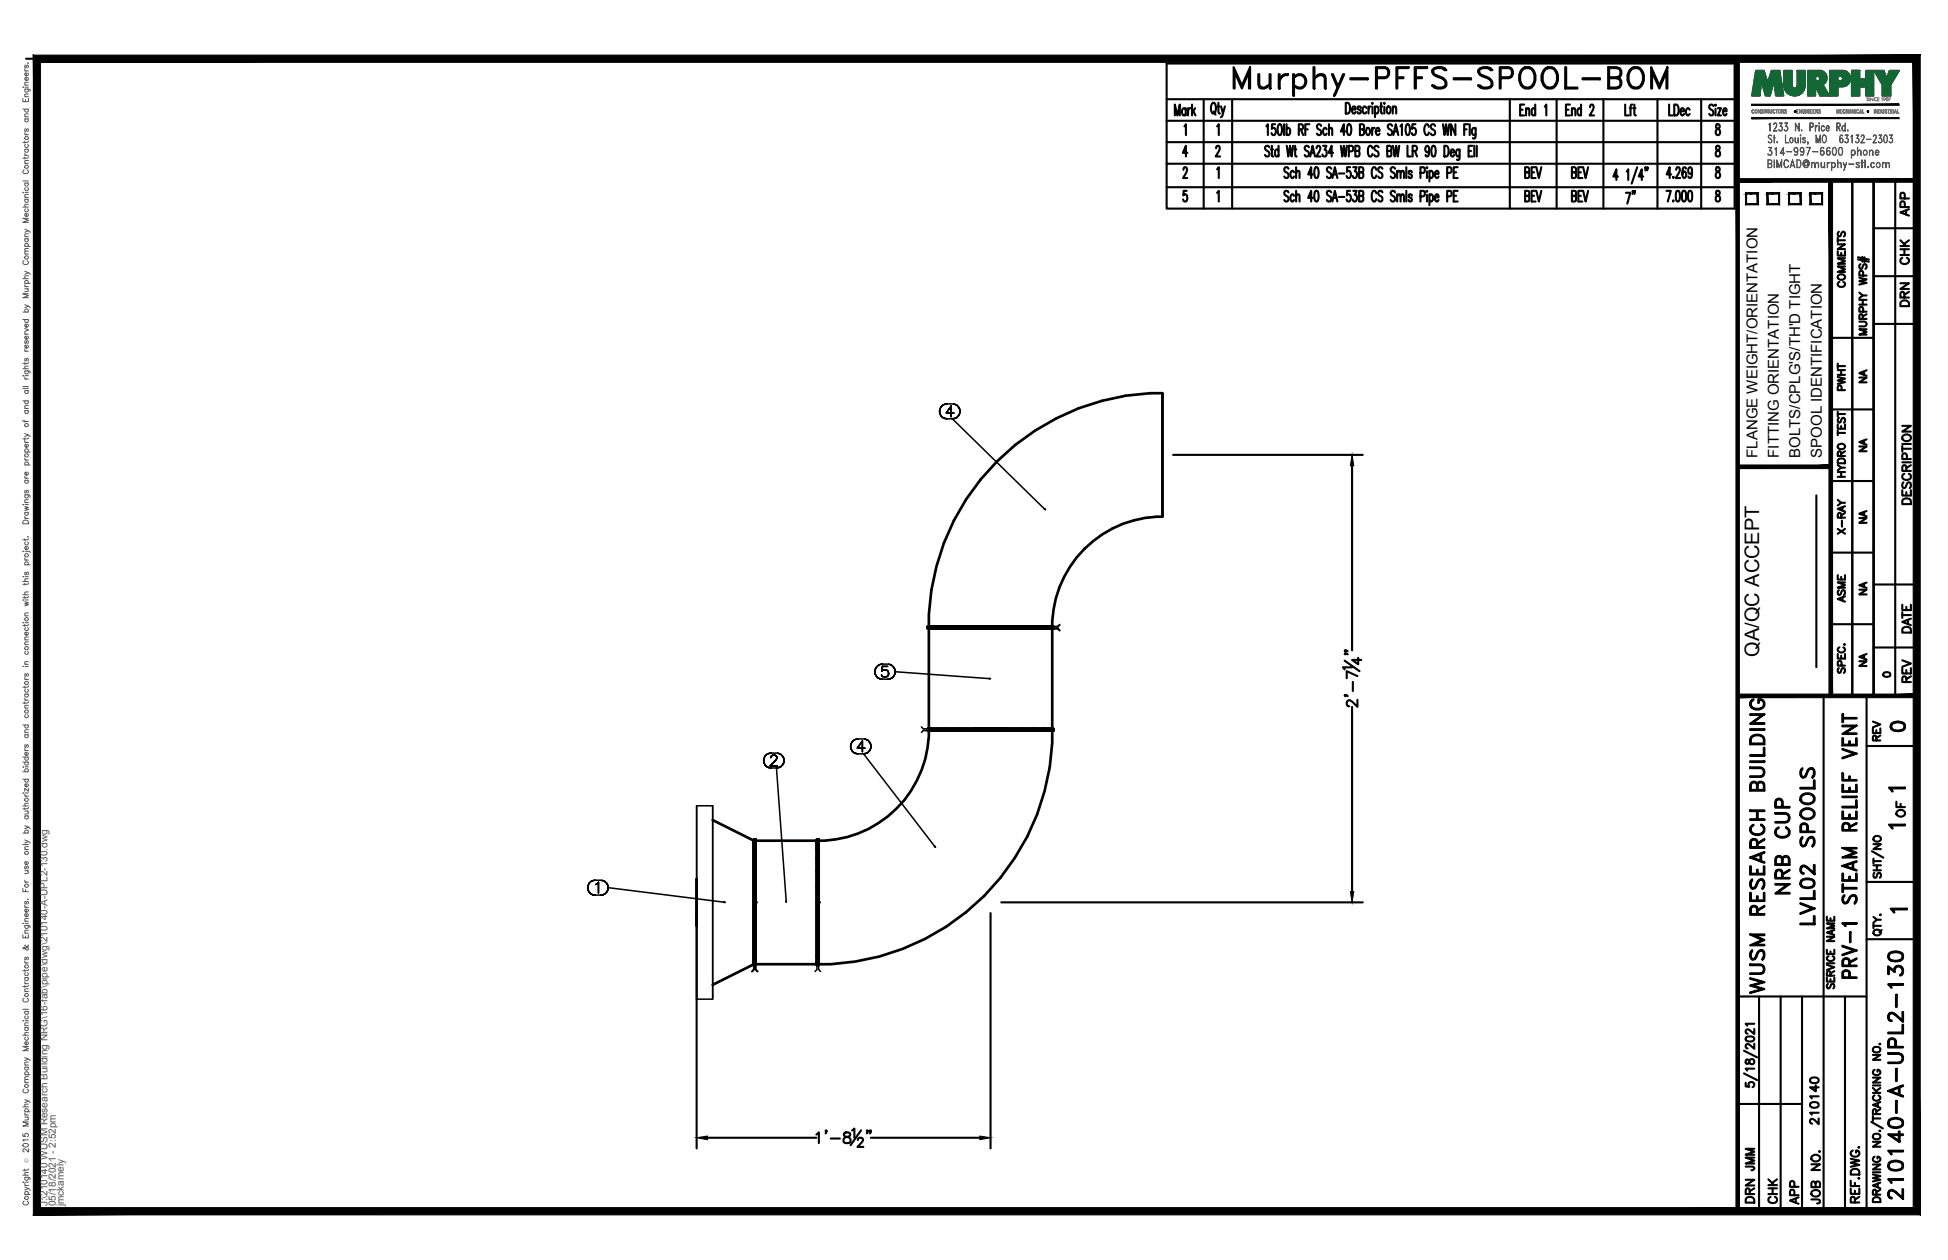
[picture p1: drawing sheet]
<svg xmlns="http://www.w3.org/2000/svg" width="432mm" height="279mm" viewBox="0 0 432 279" stroke-linecap="round" stroke-linejoin="round" font-family="sans-serif">
<defs><g id="words">
<text font-size="10.6" x="272.3" y="22.6">Murphy-PFFS-SPOOL-BOM</text>
<g font-size="6.6">
<text x="397.6" y="199.3" transform="rotate(-90 397.6 199.3)">NRB CUP</text>
<text x="403.2" y="206" transform="rotate(-90 403.2 206)">LVL02 SPOOLS</text>
<text x="391.9" y="221.5" transform="rotate(-90 391.9 221.5)">WUSM RESEARCH BUILDING</text>
<text x="412.4" y="218" transform="rotate(-90 412.4 218)">PRV-1 STEAM RELIEF VENT</text>
<text x="422.6" y="267.1" transform="rotate(-90 422.6 267.1)">210140-A-UPL2-130</text>
</g>
<g font-size="5.3">
<text x="363.4" y="46.2" transform="rotate(-90 363.4 46.2)">7&quot;</text>
<text x="417.7" y="163.3">0</text>
<text x="389.8" y="260.7" transform="rotate(-90 389.8 260.7)">JMM</text>
<text x="389.8" y="267.8" transform="rotate(-90 389.8 267.8)">DRN</text>
<text x="399.7" y="268.1" transform="rotate(-90 399.7 268.1)">APP</text>
</g>
<g font-size="4.9">
<text x="424" y="49" transform="rotate(-90 424 49)">APP</text>
<text x="424" y="59.6" transform="rotate(-90 424 59.6)">CHK</text>
<text x="409.9" y="64.9" transform="rotate(-90 409.9 64.9)">COMMENTS</text>
<text x="424" y="69.1" transform="rotate(-90 424 69.1)">DRN</text>
<text x="409.9" y="87.8" transform="rotate(-90 409.9 87.8)">PWHT</text>
<text x="424.4" y="112.9" transform="rotate(-90 424.4 112.9)">DESCRIPTION</text>
<text x="409.9" y="119.6" transform="rotate(-90 409.9 119.6)">X-RAY</text>
<text x="409.9" y="134.8" transform="rotate(-90 409.9 134.8)">ASME</text>
<text x="424.4" y="141.5" transform="rotate(-90 424.4 141.5)">DATE</text>
<text x="424.4" y="152.4" transform="rotate(-90 424.4 152.4)">REV</text>
<text x="417.7" y="165.5" transform="rotate(-90 417.7 165.5)">REV</text>
<text x="423" y="182.4" transform="rotate(-90 423 182.4)">OF</text>
<text x="403.9" y="250.5" transform="rotate(-90 403.9 250.5)">210140</text>
<text x="394.8" y="268.1" transform="rotate(-90 394.8 268.1)">CHK</text>
<text x="404.3" y="268.1" transform="rotate(-90 404.3 268.1)">JOB NO.</text>
</g>
<g font-size="4.4">
<text x="414.5" y="86.1" transform="rotate(-90 414.5 86.1)">NA</text>
<text x="414.5" y="101.2" transform="rotate(-90 414.5 101.2)">NA</text>
<text x="414.5" y="117.1" transform="rotate(-90 414.5 117.1)">NA</text>
<text x="414.5" y="133" transform="rotate(-90 414.5 133)">NA</text>
<text x="389.9" y="145.7" transform="rotate(-90 389.9 145.7)">QA/QC ACCEPT</text>
<text x="414.5" y="148.9" transform="rotate(-90 414.5 148.9)">NA</text>
</g>
<text font-size="4" x="416.3" y="151.3">0</text>
<g font-size="3.5">
<text x="417.3" y="176.7">1</text>
<text x="417.3" y="184.9">1</text>
<text x="417.7" y="203.6">1</text>
</g>
<g font-size="3.3">
<text x="389.5" y="101.5" transform="rotate(-90 389.5 101.5)">FLANGE WEIGHT/ORIENTATION</text>
<text x="394.3" y="101.5" transform="rotate(-90 394.3 101.5)">FITTING ORIENTATION</text>
<text x="399.1" y="101.5" transform="rotate(-90 399.1 101.5)">BOLTS/CPLG'S/TH'D TIGHT</text>
<text x="403.8" y="101.5" transform="rotate(-90 403.8 101.5)">SPOOL IDENTIFICATION</text>
</g>
<g font-size="2.2" fill="#545454">
<text x="10.5" y="267.5" transform="rotate(-90 10.5 267.5)">J:\210140 WUSM Research Building NRG\16-fab\pipe\dwg\210140-A-UPL2-130.dwg</text>
<text x="12.4" y="267.5" transform="rotate(-90 12.4 267.5)">05/18/2021 - 2:52pm</text>
<text x="14.1" y="267.4" transform="rotate(-90 14.1 267.4)">jmckamely</text>
</g>
<text font-size="1.3" fill="#545454" x="6.3" y="257.9" transform="rotate(-90 6.3 257.9)">Ó</text>
</g></defs>
<!-- layer: HP-LPR-PIPE -->
<g fill="none" stroke="#000" stroke-width=".59">
<path d="M257.7 87.2v27.4M205.7 139h.4h-.4h.2h-.2h.2h-.2v.4h.4h-.4M205.9 139.4h27.3v22.2h-27.3zM205.9 139.4h13.7h-3.6M206.1 139.4h9.9M206.1 139h1.4zM207.5 139h2.2zM207.7 139h-1.3h1.3M209.7 139h2.9zM209.9 139h-2.2h2.2M212.6 139h3.4zM212.7 139h-2.8h2.8"/>
<path d="M216 139.4h17M216 139h3.6zM216 139h-3.3h3.3M219.6 139h-13.7a51.6 51.6 0 0 1 51.8-51.8v27.4a24.4 24.4 0 0 0-24.5 24.4h-3.9M219.6 139h-3.6h3.6M219.6 139h3.5M223.1 139h-3.5h3.5M223.1 139h3.3M223.2 139.4h-3.6h13.2M226.4 139h-3.3h3.3M226.4 139h5zM226.4 139h2.9"/>
<path d="M226.5 139h-3.3h3.3M229.4 139h-2.9h2.9M231.6 139h-2.2h2.2M232.8 139.4h.4M233 139h-1.4h1.4M233.5 139h-.5h.5v.4h-.5h.5M205.7 161.6h.2zM205.7 161.6h17.5M206.1 161.6h-.4v.4h.4h-.4M206.1 162h1.4zM206.4 161.6h-.3h.3M207.5 162h2.2z"/>
<path d="M207.7 162h2.2h-2.2M207.7 161.6h-.2h.2M209.7 162h2.9zM209.9 162h2.8h-2.8M209.9 161.6h-.2h.2M212.6 162h3.4zM212.7 162h3.3h-3.3M212.7 161.6h.1M216 162h3.6zM216 161.6h3.6h-3.6M216 162h3.6h-3.6M216 161.6h.1"/>
<path d="M219.6 162h-13.7a24.4 24.4 0 0 1-24.4 24.4v27.4a51.6 51.6 0 0 0 51.7-51.8h-10.1M219.6 162h3.5h-3.5M219.6 162h3.5M223.1 162h3.3h-3.3M223.2 161.6h-3.6h13.6M223.2 162h.1M223.2 162h3.3h-3.3M223.2 161.6h9.8M226.4 162h2.9h-2.9M226.5 162h.1M226.5 162h2.9h-2.9M229.3 162h2.1h-2.1"/>
<path d="M229.4 162h-.1h.1M229.4 162h2.2h-2.2M231.4 162h1.4h-1.4M231.6 162h-.2h.2M231.6 162h1.4h-1.4M233 162h-.2h.2M233.5 161.6h-.5h.5v.4h-.5h.5M154.4 194.9v10.4zM158 181.8l9.1 4.6v13.7M167.1 186.2v27.6v-10.1M167.1 186.7v1.5zM167.1 188.1v2.3z"/>
<path d="M167.1 190.3v3zM167.1 193.2v3.4zM167.1 196.5v3.6zM167.5 186.7v-.5h-.4v17.5M167.5 186.2v.7v-.7v.2M167.5 186.7v1.5zM167.5 188.1v2.3zM167.5 190.3v3zM167.5 193.2v3.4zM167.5 196.5v3.6zM167.5 186.9v-.5h13.6v.5M167.5 186.7v13.4"/>
<path d="M181.1 186.2v.7v-.5M181.1 186.7v1.5zM181.1 188.1v2.3zM181.1 190.3v3zM181.1 193.2v3.4zM181.1 196.5v3.6zM181.5 186.2v27.8M181.5 186.7v-.5h-.4v13.9M181.5 186.7v27.3h-.4v-13.9M181.5 186.7v1.5zM181.5 188.1v2.3zM181.5 190.3v3z"/>
<path d="M181.5 193.2v3.4zM181.5 196.5v3.6zM167.1 200.1v3.6zM167.1 203.7v3.3zM167.1 207v2.9zM167.1 209.8v2.4zM167.1 211.9v1.6zM167.1 213.3v.7zM167.1 214v-.2v.2v-.2l-9.1 4.6M167.1 200.1v13.9h.4v-13.9M167.5 203.7v3.3zM167.5 207v2.9z"/>
<path d="M167.5 209.8v2.4zM167.5 211.9v1.6zM167.5 213.3v.7zM167.5 213.8v.2M167.5 200.1v13.7h13.6v-13.7M181.1 200.1v3.6zM181.1 203.7v3.3zM181.1 207v2.9zM181.1 209.8v2.4zM181.1 211.9v1.6zM181.1 213.3v.7zM181.1 213.8v.2"/>
<path d="M181.5 203.7v3.3zM181.5 207v2.9zM181.5 209.8v2.4zM181.5 211.9v1.6zM181.5 213.3v.7z"/>
</g>
<g fill="#000">
<circle cx="219.6" cy="139.4" r=".3"/>
<circle cx="167.5" cy="200.1" r=".3"/>
<circle cx="181.5" cy="200.1" r=".3"/>
</g>
<path d="M233.2 139.4h1.3l.4 .4M234.9 138.5l-.4 .5h-1.3M167.1 213.8v1.2l-.4 .4M167.5 213.8v1.2l.4 .4" fill="none" stroke="#000" stroke-width=".47"/>
<g fill="none" stroke="#000" stroke-width=".34">
<path d="M208.3 91.2l.1 .5-.1-.5M208.4 90.7l-.1 .5 .1-.5M208.4 91.7l.2 .5-.2-.5M208.6 90.2l-.2 .5 .2-.5M208.6 92.2l.3 .4-.3-.4M208.9 89.9l-.3 .3 .3-.3M208.9 92.6l.5 .2-.5-.2M209.4 89.6l-.5 .3 .5-.3M209.4 92.8l.5 .1-.5-.1M209.7 91.6h1.7h-1.7M209.9 89.6h-.5h.5M209.9 92.9h1.2"/>
<path d="M209.9 89.6h1.2M210.8 90l-1.1 1.6 1.1-1.6M210.8 90v2.4v-2.4M211.1 92.9l.6-.1-.6 .1M211.1 92.9l20.4 20M211.7 89.6h-.6h.6M211.7 92.8l.4-.2-.4 .2M212.1 89.9l-.4-.3 .4 .3M212.1 92.6l.4-.4-.4 .4M212.5 90.2l-.4-.3 .4 .3M212.5 92.2l.2-.5-.2 .5M212.7 90.7l-.2-.5 .2 .5"/>
<path d="M212.7 91.7l.1-.5-.1 .5M212.8 91.2l-.1-.5 .1 .5M231.5 112.9l.3 .2zM193.9 149l.1 .5-.1-.5M194 148.4l-.1 .6 .1-.6M194 149.5l.3 .4-.3-.4M194.3 148l-.3 .4 .3-.4M194.3 149.9l.3 .4-.3-.4M194.6 147.6l-.3 .4 .3-.4M194.6 150.3l.5 .2-.5-.2M195.1 147.3l-.5 .3 .5-.3M195.1 150.5l.5 .1-.5-.1"/>
<path d="M195.5 149.9l-.1-.2 .1 .2M195.5 148.8l.1-.1-.1 .1M195.6 147.3h-.5h.5M195.6 147.8l-.1 1 .1-1M195.6 150l-.1-.1 .1 .1M195.6 148.7l.3-.2-.3 .2M195.6 150.6h1.2M195.6 147.3h1.2M195.9 150.1l-.3-.1 .3 .1M195.9 148.5h.4h-.4M196.3 150.1h-.4h.4M196.3 148.5l.3 .2-.3-.2"/>
<path d="M196.6 150l-.3 .1 .3-.1M196.6 148.7l.3 .2-.3-.2M196.8 147.8h-1.2h1.2M196.8 150.6l.5-.1-.5 .1M196.9 149.8l-.3 .2 .3-.2M196.9 148.9l.1 .4-.1-.4M197 149.3l-.1 .5zM197.3 147.3h-.5h.5M197.3 150.5l.5-.2-.5 .2M197.8 147.6l-.5-.3 .5 .3M197.8 150.3l.3-.4-.3 .4M198.1 148l-.3-.4 .3 .4"/>
<path d="M198.1 149.9l.3-.4-.3 .4M198.4 148.4l-.3-.4 .3 .4M198.4 149.5v-.5v.5M198.4 149v-.6v.6M198.4 149l20.9 1.5M219.3 150.4l.3 .1zM154.4 178.7v42.9M154.4 178.7h3.6v42.9h-3.6zM158 178.7v42.9M169.3 168.6l.1 .5-.1-.5M169.4 168.1l-.1 .5 .1-.5M169.4 169.1l.2 .5-.2-.5"/>
<path d="M169.6 167.7l-.2 .4 .2-.4M169.6 169.6l.4 .4-.4-.4M170 167.3l-.4 .4 .4-.4M170 170l.4 .2-.4-.2M170.4 167.1l-.4 .2 .4-.2M170.4 170.2l.5 .1-.5-.1M170.7 169.8h1.6h-1.6M170.8 168h.1M170.8 167.9l.2-.2-.2 .2M170.9 167l-.5 .1 .5-.1M170.9 170.3h1.2M170.9 167h1.2"/>
<path d="M171 167.7l.1-.1-.1 .1M171.1 167.6l.2-.1-.2 .1M171.3 167.5h.5h-.5M171.8 167.5l.2 .1-.2-.1M171.9 168.7l-1.2 1.1 1.2-1.1M172 167.6l.1 .1-.1-.1M172.1 168.3l-.2 .4 .2-.4M172.1 167.7l.1 .2-.1-.2M172.1 170.3l.5-.1-.5 .1M172.1 170.3l2.2 29.5M172.2 168.1l-.1 .2 .1-.2M172.2 167.9v.2v-.2"/>
<path d="M172.6 167.1l-.5-.1 .5 .1M172.6 170.2l.5-.2-.5 .2M173.1 167.3l-.5-.2 .5 .2M173.1 170l.4-.4-.4 .4M173.5 167.7l-.4-.4 .4 .4M173.5 169.6l.2-.5-.2 .5M173.7 168.1l-.2-.4 .2 .4M173.7 169.1l.1-.5-.1 .5M173.8 168.6l-.1-.5 .1 .5M188.5 165.5l.1 .5-.1-.5M188.6 165l-.1 .5 .1-.5M188.6 166l.3 .5-.3-.5"/>
<path d="M188.9 164.5l-.3 .5 .3-.5M188.9 166.5l.3 .4-.3-.4M189.2 164.2l-.3 .3 .3-.3M189.2 166.9l.5 .2-.5-.2M189.7 163.9l-.5 .3 .5-.3M189.7 167.1l.5 .1-.5-.1M190 165.9h1.7h-1.7M190.2 163.9h-.5h.5M190.2 167.2h1.2M190.2 163.9h1.2M191.2 164.3l-1.2 1.6 1.2-1.6M191.2 164.3v2.4v-2.4"/>
<path d="M191.4 167.2l.5-.1-.5 .1M191.4 167.2l15.8 20.4M191.9 163.9h-.5h.5M191.9 167.1l.5-.2-.5 .2M192.4 164.2l-.5-.3 .5 .3M192.4 166.9l.3-.4-.3 .4M192.7 164.5l-.3-.3 .3 .3M192.7 166.5l.3-.5-.3 .5M193 165l-.3-.5 .3 .5M193 166l.1-.5-.1 .5M193.1 165.5l-.1-.5 .1 .5M204.2 161.2l.5 .4h1.2"/>
<path d="M205.9 162h-1.2l-.5 .4M130.3 196.8l.1 .5-.1-.5M130.4 196.3l-.1 .5 .1-.5M130.4 197.3l.2 .5-.2-.5M130.6 195.9l-.2 .4 .2-.4M130.6 197.8l.4 .4-.4-.4M131 195.5l-.4 .4 .4-.4M131 198.2l.4 .2-.4-.2M131.4 195.3l-.4 .2 .4-.2M131.4 198.4l.5 .1-.5-.1M131.9 195.2l-.5 .1 .5-.1M131.9 198.5h1.2"/>
<path d="M131.9 195.2h1.2M132.1 196.1l.2-.1-.2 .1M132.3 196l.4-.3-.4 .3M132.7 195.7v2.3v-2.3M133.1 198.5l.5-.1-.5 .1M133.6 195.3l-.5-.1 .5 .1M133.6 198.4l.5-.2-.5 .2M134.1 195.5l-.5-.2 .5 .2M134.1 198.2l.4-.4-.4 .4M134.5 195.9l-.4-.4 .4 .4M134.5 197.8l.2-.5-.2 .5M134.7 196.3l-.2-.4 .2 .4"/>
<path d="M134.7 197.3l.1-.5-.1 .5M134.8 196.8l-.1-.5 .1 .5M134.8 196.8l25.7 3.3M174.2 199.8l.1 .3zM207.1 187.7l.3 .2zM160.5 200l.3 .1h-.3zM181.1 213.8v1.2l-.4 .4M181.5 213.8v1.2l.4 .4"/>
</g>
<!-- layer: PS-BDR -->
<g fill="#000" stroke="#000" stroke-width=".22">
<path d="M388.3 26.1v.2l32.6-.2zM388.3 26.3l32.6-.2v.2z"/>
<path d="M388.3 23.1v.3l32.6-.3zM388.3 23.4l32.6-.3v.3z"/>
<path d="M7.4 12.2v257.2l1.6-1.6zM7.4 12.2l1.6 1.6v254zM7.4 12.2l1.6 1.6 416.6-1.6zM9 13.8l416.6-1.6-1.5 1.6zM425.6 12.2l-1.5 1.6 1.5 255.6zM424.1 13.8l1.5 255.6-1.5-1.6zM7.4 269.4h418.2l-1.5-1.6zM9 267.8h415.1l-416.7 1.6z"/>
</g>
<!-- layer: PS-BDR-T -->
<g fill="none" stroke="#000" stroke-width=".47">
<path d="M415.3 40v114.3h-4.7v-114.2v114.2h-4.8v-114.2M387 42.9h2.6v2.4h-2.6zM391.8 42.9h2.6v2.4h-2.6zM396.6 42.9h2.5v2.4h-2.5zM401.3 42.9h2.6v2.4h-2.6zM411.8 57.5l2.5 .5M411.8 57.1l2.5 .5M412.4 58.6a.59 .59 0 0 0-.3 .5 .59 .59 0 0 0 .4 .5l.3-.1 .3-.8 .4-.1a.64 .64 0 0 1 0 1M412.8 57v1M413.3 57.1v1M405.8 74.9h9.5M412.1 71.3l1.4 .1a.52 .52 0 0 1 .2 .6 .52 .52 0 0 1-.4 .4h-1.2"/>
<path d="M412.1 61.6l1.7 .4-1.7 .3 1.7 .4-1.7 .4M412.1 67.5h1.7M412.1 66.5h1.7M412.1 64.9l.8 .6M412.9 70.7l-.1-.9-.4-.1-.3 .3v.7h1.7M412.9 66.5v1M413 69.1l-.1-.9-.5-.1-.3 .3v.7h1.7M413 61.1l-.1-.9-.5-.1-.3 .3v.7h1.7M413.8 73h-1.7l1.7 .6-1.7 .6h1.7M413.8 65.5h-.9l-.8 .6M413.8 69.7l-.9 .5M405.8 90.8h9.5"/>
<path d="M407.4 94.1v1h1.6v-1M407.4 96h1.6M407.4 91.3v1.1M407.4 95.4v1.1M407.4 91.8h1.6M407.4 98.7a.79 .79 0 0 1 1-.3 .79 .79 0 0 1 .5 .9 .78 .78 0 0 1-1 .3 .78 .78 0 0 1-.5-.9zM407.6 92.7a.59 .59 0 0 0-.3 .5 .59 .59 0 0 0 .4 .5l.3-.1 .3-.8 .4-.1a.65 .65 0 0 1 0 1M408.1 94.5v.6M402.6 109.8v38.1M405.8 106.7h9.5M407.4 105.7h1.6M407.4 104.7h1.6"/>
<path d="M407.4 103.1l.7 .6M407.4 102a.9 .9 0 0 1 1.6 .2v.5h-1.6zM408.1 101.1l-.1-.9-.3-.1-.3 .3v.7h1.6M408.1 104.7v1M409 103.7h-.9l-.7 .6M409 100.1l-.9 .5M405.8 122.5h9.5M405.8 138.4h9.5M407.4 145v1h1.6v-1M407.6 148.2a.59 .59 0 0 0-.3 .5 .59 .59 0 0 0 .4 .5l.3-.2 .3-.7 .4-.1a.65 .65 0 0 1 0 1M407.7 143.5a.59 .59 0 0 0-.3 .7 .59 .59 0 0 0 .6 .5h.4a.59 .59 0 0 0 .6-.5 .59 .59 0 0 0-.4-.7M408.1 145.4v.6"/>
<path d="M408.2 147.6l-.1-.9-.4-.2-.3 .4v.7h1.6M408.8 142.9h.2z"/>
</g>
<!-- layer: PS-DIM -->
<path d="M5.8 13h419" fill="none" stroke="#000" stroke-width=".47"/>
<!-- layer: 0 -->
<g fill="none" stroke="#000" stroke-width=".47">
<path d="M415.3 40v114.3M420.1 40v114.3M415.3 50.6h9.5M415.3 61.2h9.5M415.3 71.8h9.5M415.3 129.6h9.5M415.3 143.6h9.5M386.6 238l2.9 1.5M386.6 233l2.9 1.5M387 235a.6 .6 0 0 0 .2 .9l.5-.2a.62 .62 0 0 1 .5-.8 .62 .62 0 0 1 .7 .7 .63 .63 0 0 1-.8 .4 .63 .63 0 0 1-.4-.8 .4 .4 0 0 0-.7-.2zM387 230l.8-.2a.85 .85 0 0 1 1.1 .6 1.14 1.14 0 0 1-1.9 0zM388.9 237h-1.9l.3 .4"/>
<path d="M388.9 231.4v1.2l-1-.8-.6-.3-.3 .2v.5l.4 .3M388.9 228.2v1.1l-1-.8-.6-.3-.3 .2v.5l.4 .3M388.9 227h-1.9l.3 .4M387 240.1v.8l.8 .1a.62 .62 0 0 1 0-.9 .62 .62 0 0 1 .9 .1 .62 .62 0 0 1-.2 .9"/>
</g>
<g fill="#000" stroke="#000" stroke-width=".22">
<path d="M384.8 13l.8 255.6v-255.6zM384.8 13l.8 255.6h-.8z"/>
<path d="M385.2 39.6v.8l39.6-.8zM385.2 40.4l39.6-.8v.8z"/>
<path d="M424.5 40l.8 114.3v-114.3zM424.5 40l.8 114.3h-.8z"/>
<path d="M385.2 153.9v.8l39.6-.8zM385.2 154.7l39.6-.8v.8z"/>
</g>
<!-- layer: PS-LOGO -->
<g fill="none" stroke="#545454" stroke-width=".22">
<path d="M5.1 19.3h.1zM5.5 19.8h.9l.2 .1v.4M5.5 15.3v.3l.3 .1M5.5 18.9h.8M5.5 15.7h.8M5.5 19.3h.8M5.7 19.8a.38 .38 0 0 0-.1 .5 .38 .38 0 0 0 .6 0 .38 .38 0 0 0-.1-.5M5.7 14.4l-.2 .3v.3h.3l.1-.4 .2-.2 .2 .3-.2 .4M6.1 17.2a.38 .38 0 0 1 .1 .5 .38 .38 0 0 1-.6 0 .38 .38 0 0 1 .1-.5h.1v.7M6.1 16.2a.38 .38 0 0 1 .1 .5 .38 .38 0 0 1-.6 0 .38 .38 0 0 1 .1-.5h.1v.6M6.2 13.9v.1zM6.3 18.2l-.8 .1v.3l.2 .3"/>
<path d="M5.1 21.8v.7h1.2v-.7M5.1 24.2h1.2M5.4 37.7a.43 .43 0 0 0-.3 .5 .43 .43 0 0 0 .4 .3h.3a.43 .43 0 0 0 .5-.3 .43 .43 0 0 0-.3-.5M5.5 34v.3l.3 .1M5.5 29.4v.3l.3 .2M5.5 31.3v.4M5.5 34.8v.4M5.5 36.2h.8M5.5 34.4h.8M5.5 33.1h.8M5.5 29.9h.8M5.5 26.4h.8"/>
<path d="M5.5 25.9h.8M5.5 21.4h.8M5.7 33.1a.38 .38 0 0 0-.1 .5 .38 .38 0 0 0 .6 0 .38 .38 0 0 0-.1-.5M5.7 32a.4 .4 0 0 0-.1 .6 .4 .4 0 0 0 .6 0 .4 .4 0 0 0-.1-.6M5.7 28.6l-.2 .2v.3h.3l.1-.4 .2-.1 .2 .2-.2 .4M5.7 26.4a.38 .38 0 0 0-.1 .5 .38 .38 0 0 0 .6 0 .38 .38 0 0 0-.1-.5M5.7 24.2a.38 .38 0 0 0-.1 .6 .38 .38 0 0 0 .6 0 .38 .38 0 0 0-.1-.6M5.7 22.1v.4M6.3 35.6h-.8v.3l.2 .3M6.3 34.8l-.3 .3h-.9M6.3 31.3l-.3 .3h-.9M6.3 25.3h-.8v.3l.2 .3"/>
<path d="M6.3 20.9h-.8v.3l.2 .2M391.9 34.2l.2 .2M392 36.3l.6-.1v-.6l-.6-.1v1.6l.6-.1v-.6h-.6M392.1 30a.44 .44 0 0 1 .7 .2 .38 .38 0 0 0-.6-.2 .38 .38 0 0 0-.1 .5l.4 .3a.46 .46 0 0 1 .2 .7 .46 .46 0 0 1-.7-.1 .41 .41 0 0 0 .6 .1 .41 .41 0 0 0 0-.6l-.6-.4zM392.3 33.3a.53 .53 0 0 1 .5 .8 .53 .53 0 0 1-.9 0 .47 .47 0 0 0 .7 .2l.2-.3M392.4 27.2l-.1 1.9v-1.7l-.2 .2zM392.4 36.3l.3 .1v.6l-.8 .2v-1.8l.8 .2v.6l-.3 .2M392.5 33.4a.51 .51 0 0 1 .3 .5 .51 .51 0 0 1-.3 .5M392.7 32.8l-.7-.1h.8l-.5 .7M392.7 32.7l-.5 .7 .4 .1 .2 .3M393.1 30.5l.4 .1zM393.1 29l.8 .1h-.8l.7-1.3-.2-.5h-.2l-.3 .4 .1-.3a.39 .39 0 0 1 .6 0 .39 .39 0 0 1 0 .5l-.7 1.2"/>
<path d="M393.3 35.4v1.8zM393.3 29.9v1.8zM393.4 33l.4-.3v1.7l-.1-1.6zM393.9 35.4l.5 1.5 .6-1.5v1.8l-.1-1.4-.5 1.4-.5-1.4v1.4zM393.9 31.4l.1 .3zM393.9 31.5l.1 .1zM394.4 28.8l.1 .2M394.7 27.9a.55 .55 0 0 1 .4 .7 .55 .55 0 0 1-.7 .4l-.1-.3 .4 .3 .3-.4M394.7 33.9l.9 .1h-1l.7-1.3v1.7v-1.5l-.6 1.1M394.8 28l.2 .5-.2 .5M395 27.3l-.6-.1h.6l-.3 .8M395 27.2l-.4 .8 .4 .1v.3"/>
<path d="M395.5 28.8l.2 .2M395.7 35.5a.47 .47 0 0 1 .7 .3l-.3-.3h-.3a1.08 1.08 0 0 0 0 1.6h.3l.3-.3a.44 .44 0 0 1-.4 .4 .44 .44 0 0 1-.5-.4l-.1-.7zM395.8 29.9v1.7l.7 .1h-.7zM395.8 27.9a.55 .55 0 0 1 .5 .7 .55 .55 0 0 1-.7 .4l-.1-.3 .4 .3 .4-.4M396 28l.3 .5-.3 .5M396 33.6l1.2 .1zM396.2 27.3l-.6-.1h.7l-.5 .8M396.2 27.2l-.4 .8 .3 .1 .2 .3M396.9 30.6a.57 .57 0 0 1 .7 .4 .57 .57 0 0 1-.4 .7l-.3-.1-.2-.4zM396.9 36.8h.8M397 30.6a.52 .52 0 0 1 .4 .5 .52 .52 0 0 1-.4 .5l-.2-.4zM397 36.7h.7"/>
<path d="M397.3 35.4l.6 1.8-.6-1.5-.5 1.5zM397.7 33.3l.3 .4 .3-.1 .2-.3M397.7 33.1l.3-.3h.3l.2 .3M397.8 34.3h.5M397.9 30.5l.1 1 .3 .1 .3-.2-.3 .3-.3-.1-.1-.2zM398 27.2l.8 1.6v-1.6v1.9l-.8-1.6v1.6zM398 32.8l-.3 .4 .3 .5M398.2 32.8a1.22 1.22 0 0 1 .1 1.6M398.3 35.4h.5a1.05 1.05 0 0 1 0 1.8h-.5zM398.3 35.5a.84 .84 0 0 1 .9 .5 .84 .84 0 0 1-.2 .9l-.7 .2zM398.5 33.5l-.2 .2a.49 .49 0 0 1-.6-.2 .49 .49 0 0 1 .1-.6 .49 .49 0 0 1 .7 0v.4a.81 .81 0 0 1-.5 1.1l-.3-.2 .1 .2M398.5 33.3l-.3 .4"/>
<path d="M398.6 30.5v1.2zM399 30l.1-.1v.3zM399.1 33.3l.3 .4 .3-.1 .1-.3M399.1 33.1l.3-.3h.3l.1 .3M399.1 30h.1M399.1 30.5v1.2zM399.1 34.3h.6M399.4 28.8v.3l-.1-.1zM399.4 28.9h.1M399.4 32.8a.51 .51 0 0 0-.3 .4 .51 .51 0 0 0 .3 .5M399.5 32.8a1.22 1.22 0 0 1 .1 1.6M399.6 31.5h.6"/>
<path d="M399.6 30.8l.6 .6-.2 .3-.4-.1v-.2l.1 .2M399.6 30.7h.6M399.7 30.6v.3M399.8 33.5l-.1 .2a.5 .5 0 0 1-.7-.5 .5 .5 0 0 1 .7-.4l.2 .5a.83 .83 0 0 1-.5 1.1l-.3-.2 .1 .2M399.8 33.3l-.3 .4M399.9 35.6a.74 .74 0 0 1 1 .2 .74 .74 0 0 1-.1 1l-.1-1 .1 .9a.68 .68 0 0 0-.3-1.2 .68 .68 0 0 0-.8 .9 .66 .66 0 0 0 .4 .7 .66 .66 0 0 0 .7-.2 .7 .7 0 0 1-.9 .1 .7 .7 0 0 1-.2-.8zM400 36l.2-.2 .4 .1 .1 .2-.5-.2-.2 .3 .1 .4 .4 .1 .2-.2-.1 .2-.4 .1-.2-.2zM400.1 30.6l.1 .2-.2-.3-.4 .1v.2l.6 .5M400.1 31.2v.4M400.7 31.5h.1M400.8 31.9l-.1-.5 .1 .4-.2 .2M400.8 31.7v.1"/>
<path d="M401.3 28.1l.6-.1v-.6l-.6-.1-.1 1.8v-1.9h.5l.2 .4v.4l-.2 .2h-.4M401.3 32.7l-.7 1.7 .7-1.7h-.9l.9 .1M401.6 36v1.2zM401.8 33.6l1.2 .1zM401.8 36.1h.5l.1 1.1-.2-1-.3-.1-.3 .3zM402.4 27.8v1.3zM402.5 29.9l.5 1.5 .5-1.5v1.8l-.1-1.4-.4 1.4-.4-1.4-.1 1.4zM402.6 36.1h.4l.1 1.1-.1-1-.3-.1-.3 .3zM402.6 27.9l.3-.1-.3 .2-.2 .4zM403.2 27.2l.1 .1v.2zM403.2 27.3h.1M403.2 27.8l.1 1.3z"/>
<path d="M403.5 34l.4 .4 .3-.1 .1-.3M403.5 33.8l.4-.4 .3 .1 .1 .3M403.6 36l.2 1 .3 .1 .3-.2-.3 .3-.4-.1zM403.7 32.8h.5M403.8 32.8l-.2 .2a1.17 1.17 0 0 0 .2 1.4M403.8 27.9l.4-.1 .2 .4-.2-.3a.54 .54 0 0 0-.4 .6 .54 .54 0 0 0 .4 .5l.2-.3-.2 .4h-.2l-.3-.5zM403.8 33.4l-.3 .5M404.1 33.4l.2 .5-.2 .5M404.1 30l.2-.1a.95 .95 0 0 1 .6 .9 .95 .95 0 0 1-.6 .9 1.24 1.24 0 0 1-.2-1.7zM404.1 30.1l.2-.1a.87 .87 0 0 1 .5 .8 .87 .87 0 0 1-.5 .8 1.19 1.19 0 0 1-.2-1.5zM404.2 32.8l.1 .1-.4-.2a1.42 1.42 0 0 0-.2 1.7 .49 .49 0 0 0 .6-.2 .49 .49 0 0 0-.1-.7 .49 .49 0 0 0-.7 .1M404.4 36l.1 1.2z"/>
<path d="M404.8 28.4h.6l-.2-.5a.54 .54 0 0 0-.4 .6 .54 .54 0 0 0 .4 .5l.2-.3-.2 .4a.63 .63 0 0 1-.4-.6 .63 .63 0 0 1 .4-.7l.3 .7h-.7M404.9 34l.3 .4 .3-.1 .2-.3M404.9 33.8l.3-.4 .3 .1 .2 .3M405 36l.1 1.2zM405.1 32.8h.5M405.1 32.8l-.1 .2a1.17 1.17 0 0 0 .2 1.4M405.2 33.4l-.3 .5M405.3 36.1l.3-.1-.5 .5zM405.4 33.4l.3 .5-.3 .5M405.5 32.8l.2 .1a.36 .36 0 0 0-.6-.1l-.2 .6v.8l.2 .2a.49 .49 0 0 0 .6-.2 .49 .49 0 0 0-.1-.7 .49 .49 0 0 0-.7 .1M406 36v1.8zM406.2 36.1a.53 .53 0 0 1 .7 .5 .53 .53 0 0 1-.7 .5l-.2-.2 .3 .2a.51 .51 0 0 0 .5-.5 .51 .51 0 0 0-.5-.5l-.3 .2z"/>
<path d="M406.3 32.8l.4-.1a1.13 1.13 0 0 1 0 1.7h-.1a1.28 1.28 0 0 1-.3-1.6zM406.3 34.3h.6M406.3 32.8h.6M406.4 32.8l-.2 .6 .2 1M406.8 32.8l.2 .6-.2 1M407.2 28.1l.6-.1v-.6l-.6-.1-.1 1.8v-1.9l.7 .1 .1 .7-.3 .2h-.4M407.3 35.4l.1 1.8zM407.5 28.2l.4 .9-.3-.9M407.6 36.1h.5l.1 1.1-.2-1-.3-.1-.3 .3zM407.7 32.8l.3-.1a1.13 1.13 0 0 1 0 1.7h-.1a1.28 1.28 0 0 1-.2-1.6zM407.7 34.3h.5M407.7 32.8h.5"/>
<path d="M407.8 32.8l-.2 .6 .2 1M407.8 31.3l.3 .3 .4-.3M407.8 31l.3-.3 .4 .3M408 30.1h.4M408 30l-.1 .3a1.28 1.28 0 0 0 .2 1.3M408.1 30.7l-.3 .4M408.2 32.8l.2 .6-.2 1M408.2 30.7l.3 .4-.3 .5M408.4 30l.1 .2a.33 .33 0 0 0-.5-.2l-.2 .7 .2 .9a.48 .48 0 0 0 .5-.5 .48 .48 0 0 0-.5-.4l-.2 .1M408.5 27.9l.3-.1 .2 .3-.2-.2a.54 .54 0 0 0-.5 .6 .54 .54 0 0 0 .5 .5l.2-.2-.2 .3-.5-.3zM409 27.2l.1 1.9zM409 37l-.5-1 .5 1.2"/>
<path d="M409 31.4l.1 .2M409.2 30.7l.4 .1 .1 .2M409.3 30.6a.53 .53 0 0 1 .4 .6 .53 .53 0 0 1-.7 .4v-.2a.36 .36 0 0 0 .6 .1l.1-.2M409.3 36l-.6 1.8zM409.4 30.7l.3 .4-.3 .5M409.6 28.8v.3zM409.6 28.9v.1zM409.6 30l-.6-.1h.7l-.4 .8M409.6 29.9l-.4 .8M409.8 36.4h1.1zM410.4 33.3v1.7zM410.6 33.3a.53 .53 0 0 1 .7 .6 .53 .53 0 0 1-.7 .5l-.2-.2 .3 .2a.51 .51 0 0 0 .5-.5 .51 .51 0 0 0-.5-.6l-.3 .2z"/>
<path d="M410.6 29.9l-.1 1.8v-1.6l-.2 .2zM411.3 31.4l.2 .2M411.5 37h.6M411.5 36.4l.6 .3v.2a.38 .38 0 0 1-.3 .3 .38 .38 0 0 1-.4-.3l.2 .2M411.5 36.2h.6M411.6 36.1v.3M411.6 30.6a.52 .52 0 0 1 .5 .6 .52 .52 0 0 1-.7 .4l-.1-.2a.36 .36 0 0 0 .6 .1l.2-.2M411.7 32.7l.1 1.7zM411.8 30.7l.3 .4-.1 .3-.2 .2M412 36.1l.1 .2a.38 .38 0 0 0-.3-.3 .38 .38 0 0 0-.4 .3l.7 .5M412 36.7v.4M412 33.3h.5v1.1v-.8l-.2-.3-.5 .3z"/>
<path d="M412 30l-.6-.1h.7l-.5 .8M412 29.9l-.4 .8 .3 .1 .2 .2M412.5 36l.5 .1zM412.5 31.6l.8 .1h-.8l.7-1.3-.2-.4h-.2l-.3 .3 .1-.2a.39 .39 0 0 1 .6-.1 .39 .39 0 0 1 0 .6l-.7 1.1M412.7 35.4l.1 1.8zM413.2 33.3a.54 .54 0 0 1 .7 .6 .54 .54 0 0 1-.7 .5l-.2-.5zM413.4 35.4l.1 1.8zM413.7 30.8l1 .1zM414 36.9l.2 .1-.1 .2zM414 37l.1 .1zM414.4 33.3v1.1zM414.6 33.3h.5l.1 1.1-.1-1-.3-.1-.4 .3z"/>
<path d="M414.7 36.3l.3-.3 .4 .1v.3v-.2a.46 .46 0 0 0-.7 .4 .46 .46 0 0 0 .7 .4v-.1l-.2 .3a.59 .59 0 0 1-.5-.3 .59 .59 0 0 1 0-.6zM415.2 31.6l.8 .1h-.9a1.94 1.94 0 0 0 .8-1.4l-.2-.3h-.3l-.2 .3 .1-.2 .4-.2 .2 .5-.7 1.3M415.7 33.8h.7l-.2-.5a.48 .48 0 0 0-.5 .6 .48 .48 0 0 0 .6 .4l.1-.2-.1 .3a.53 .53 0 0 1-.6-.5 .53 .53 0 0 1 .6-.6l.2 .6h-.8M416 36.3l.1-.2a.53 .53 0 0 1 .7 .5 .53 .53 0 0 1-.7 .5l-.1-.2zM416.4 31.4l.2 .2M416.7 30.6a.53 .53 0 0 1 .5 .6 .53 .53 0 0 1-.7 .4l-.2-.2 .5 .2 .3-.3M416.9 30.7l.2 .4-.2 .5M417.1 30l-.6-.1h.6l-.4 .8M417.1 29.9l-.5 .8 .4 .1 .1 .2M417.3 36l.1 1.2zM417.5 36.1h.5l.1 1.1-.1-.8-.2-.3-.4 .3zM417.7 30l.3-.1a1.32 1.32 0 0 1 0 1.8l-.3-.1-.2-.7z"/>
<path d="M417.7 31.5h.5M417.7 30.1h.5M417.8 30l-.2 .7 .2 .9M418.2 30l.1 .7-.1 .9M418.3 36.1h.4l.1 1.1-.1-1-.3-.1-.3 .3zM418.8 31.4l.2 .2M419.1 30.6a.53 .53 0 0 1 .4 .6 .53 .53 0 0 1-.7 .4v-.2a.36 .36 0 0 0 .6 .1l.1-.2M419.3 30.7l.2 .4-.2 .5M419.4 30l-.6-.1h.7l-.4 .8M419.4 29.9l-.4 .8 .4 .1 .1 .2M5.1 42.7h.1zM5.1 45.9h1.2"/>
<path d="M5.1 40.1h1.2M5.4 57.8a.43 .43 0 0 0-.3 .5 .43 .43 0 0 0 .4 .4h.3a.43 .43 0 0 0 .5-.4 .43 .43 0 0 0-.3-.5M5.5 50.8l.8 .4-.8 .3M5.5 56.3h.8M5.5 54.6h1.2M5.5 52.9h.8M5.5 52.5h.8M5.5 44.2h.8M5.5 43.8h.8M5.5 40.6h.8M5.5 42.7h.8M5.7 54.6a.38 .38 0 0 1-.1-.5 .38 .38 0 0 1 .6 0 .38 .38 0 0 1-.1 .5"/>
<path d="M5.7 52.9a.38 .38 0 0 0-.1 .6 .38 .38 0 0 0 .6 0 .38 .38 0 0 0-.1-.6M5.7 46.3a.38 .38 0 0 0-.1 .6 .38 .38 0 0 0 .6 0 .38 .38 0 0 0-.1-.6M5.7 44.2a.38 .38 0 0 0-.1 .5 .38 .38 0 0 0 .6 0 .38 .38 0 0 0-.1-.5M5.7 41.6a.38 .38 0 0 0-.1 .6 .38 .38 0 0 0 .6 0 .38 .38 0 0 0-.1-.6M5.7 40.6a.38 .38 0 0 0-.1 .5 .38 .38 0 0 0 .6 0 .38 .38 0 0 0-.1-.5M6.1 47.3a.38 .38 0 0 1 .1 .6 .38 .38 0 0 1-.6 0 .38 .38 0 0 1 .1-.6h.1v.7M6.3 55.7l-.8 .1v.2l.2 .3M6.3 55.1h-.8v.3l.2 .3M6.3 51.8l-.8 .1v.3l.2 .3M6.3 51.2l.4 .4M6.3 48.4h-1.2l1.2 .4-1.2 .5h1.2M6.3 45.3h-.8v.3l.2 .3"/>
<path d="M6.3 43.1l-.8 .1v.3l.2 .3M5.1 70.9h1.2M5.1 69.2h1.2M5.1 61.8h1.2M5.5 77.4v.3l.3 .2M5.5 73.7v.2l.3 .2M5.5 72.8l.8 .4-.8 .3M5.5 67.5l.8 .4-.8 .3M5.5 63.1v.3l.3 .2M5.5 60.1l.8 .4-.8 .3M5.5 77.9h.8M5.5 74.1h.8"/>
<path d="M5.5 64h.8M5.5 63.6h.8M5.5 62.9h1.2M5.7 79.4l-.2 .3v.3h.3l.1-.4 .2-.2 .2 .3-.2 .4M5.7 75.6l-.2 .2v.3h.3l.1-.4 .2-.1 .2 .2-.2 .4M5.7 70.9a.38 .38 0 0 0-.1 .5 .38 .38 0 0 0 .6 0 .38 .38 0 0 0-.1-.5M5.7 69.2a.38 .38 0 0 1-.1-.6 .38 .38 0 0 1 .6 0 .38 .38 0 0 1-.1 .6M5.7 62.9a.38 .38 0 0 1-.1-.6 .38 .38 0 0 1 .6 0 .38 .38 0 0 1-.1 .6M6 64l.3 .3-.1 .3-.7 .1M6.1 76.5a.38 .38 0 0 1 .1 .6 .38 .38 0 0 1-.6 0 .38 .38 0 0 1 .1-.6h.1v.7M6.1 74.5a.38 .38 0 0 1 .1 .6 .38 .38 0 0 1-.6 0 .38 .38 0 0 1 .1-.6h.1v.7M6.1 71.9a.38 .38 0 0 1 .1 .5 .38 .38 0 0 1-.6 0 .38 .38 0 0 1 .1-.5h.1v.6"/>
<path d="M6.3 67.9l.4 .4M6.3 65.1h-1.2l1.2 .5-1.2 .4h1.2M6.3 61.2h-.8v.3l.2 .3M6.3 60.5l.4 .4M5.1 93.2l.2 .3h1M5.1 83.3h.1zM5.1 88.9h1.2M5.1 86.1h1.2M5.1 85.7h1.2M5.1 81.8h1.2M5.5 97.6v.3l.3 .2M5.5 96.1l.8 .4-.8 .3"/>
<path d="M5.5 83.6v.3l.3 .2M5.5 82.2l1 .1 .1 .4M5.5 80.4v.4M5.5 93.2v.4M5.5 97.1v.4M5.5 98.1h.8M5.5 91h.8M5.5 90.6h.8M5.5 86.6h.8M5.5 84.1h.8M5.5 83.3h.8M5.7 91a.38 .38 0 0 0-.1 .6 .38 .38 0 0 0 .6 0 .38 .38 0 0 0-.1-.6"/>
<path d="M5.7 88.9a.38 .38 0 0 0-.1 .5 .38 .38 0 0 0 .6 0 .38 .38 0 0 0-.1-.5M5.7 86.6a.38 .38 0 0 0-.1 .6 .38 .38 0 0 0 .6 0 .38 .38 0 0 0-.1-.6M5.7 82.2a.38 .38 0 0 0-.1 .6 .38 .38 0 0 0 .6 0 .38 .38 0 0 0-.1-.6M6.1 98.5a.38 .38 0 0 1 .1 .6 .38 .38 0 0 1-.6 0 .38 .38 0 0 1 .1-.6h.1v.7M6.3 97.1l-.3 .2h-.9M6.3 96.5l.4 .3M6.3 89.9l-.8 .1v.3l.2 .3M6.3 81.2h-.8v.3l.2 .3M6.3 80.4l-.3 .2h-.9M5.1 111.9h.1zM5.2 115.6a.69 .69 0 0 1 1.1 .1v.4h-1.2zM5.5 114.5v.3l.3 .2"/>
<path d="M5.5 112.3l.8 .2-.8 .2 .8 .3-.8 .2M5.5 109.7h.9l.2 .1v.5M5.5 105.6v.3l.3 .1M5.5 101.6v.2l.3 .2M5.5 119.5v.4M5.5 115h.8M5.5 113.6h.8M5.5 111.4h.8M5.5 106.5h.8M5.5 106h.8M5.5 103.1h1.2M5.5 102h.8"/>
<path d="M5.5 100.2h1.2M5.5 111.9h.8M5.7 113.6a.38 .38 0 0 0-.1 .6 .38 .38 0 0 0 .6 0 .38 .38 0 0 0-.1-.6M5.7 109.7a.4 .4 0 0 0-.1 .6 .4 .4 0 0 0 .6 0 .4 .4 0 0 0-.1-.6M5.7 108.7l-.2 .3v.3h.3l.1-.4 .2-.2 .2 .3-.2 .3M5.7 106.5a.38 .38 0 0 0-.1 .6 .38 .38 0 0 0 .6 0 .38 .38 0 0 0-.1-.6M5.7 103.1a.38 .38 0 0 1-.1-.5 .38 .38 0 0 1 .6 0 .38 .38 0 0 1-.1 .5M5.7 100.2a.4 .4 0 0 1-.1-.6 .4 .4 0 0 1 .6 0 .4 .4 0 0 1-.1 .6M6.1 104.7a.38 .38 0 0 1 .1 .5 .38 .38 0 0 1-.6 0 .38 .38 0 0 1 .1-.5h.1v.7M6.2 119h.1M6.3 119.4l-.3 .3h-.9M6.3 110.8l-.8 .1v.3l.2 .2"/>
<path d="M5.1 138.1h.1zM5.1 133h.1zM5.1 127.9h.1zM5.1 122.2h.1zM5.1 131.9h1.2M5.1 128.9h1.2M5.5 133.4l.8 .3-.8 .2 .8 .2-.8 .3M5.5 123.7v.3l.3 .2M5.5 129.4v.3M5.5 132.3v.4M5.5 138.5v.4M5.5 136.6h.8"/>
<path d="M5.5 125.3h1.2M5.5 124.2h.8M5.5 122.2h1l.2 .3M5.5 138.1h.8M5.5 133h.8M5.5 127.9h.8M5.7 139.2a.38 .38 0 0 0-.1 .5 .38 .38 0 0 0 .6 0 .38 .38 0 0 0-.1-.5M5.7 126.9l-.2 .2v.3h.3l.1-.4 .2-.1 .2 .2-.2 .4M5.7 125.3a.38 .38 0 0 1-.1-.6 .38 .38 0 0 1 .6 0 .38 .38 0 0 1-.1 .6M5.7 120.2a.38 .38 0 0 0-.1 .5 .38 .38 0 0 0 .6 0 .38 .38 0 0 0-.1-.5M6.1 121.2a.38 .38 0 0 1 .1 .5 .38 .38 0 0 1-.6 0 .38 .38 0 0 1 .1-.5h.1v.7M6.3 138.4l-.3 .3h-.9"/>
<path d="M6.3 135.9l-.8 .1v.3l.2 .3M6.3 132.2l-.3 .3h-.9M6.3 131.3h-.8v.3l.2 .3M6.3 129.3l-.3 .3h-.9M6.3 128.3l-.8 .1v.3l.2 .2M5.1 147.8h.1zM5.5 154.8v.3l.3 .2M5.5 150.2v.3l.3 .2M5.5 152.1v.5M5.5 155.6v.5M5.5 157h.8M5.5 155.3h.8"/>
<path d="M5.5 153.9h.8M5.5 150.7h.8M5.5 147.3h.8M5.5 142.9h.8M5.5 141.9h.8M5.5 147.8h.8M5.7 158.5a.38 .38 0 0 0-.1 .5 .38 .38 0 0 0 .6 0 .38 .38 0 0 0-.1-.5M5.7 153.9a.38 .38 0 0 0-.1 .6 .38 .38 0 0 0 .6 0 .38 .38 0 0 0-.1-.6M5.7 152.8a.38 .38 0 0 0-.1 .6 .38 .38 0 0 0 .6 0 .38 .38 0 0 0-.1-.6M5.7 149.4l-.2 .2v.3h.3l.1-.4 .2-.1 .2 .2-.2 .4M5.7 144.4a.38 .38 0 0 0-.1 .6 .38 .38 0 0 0 .6 0 .38 .38 0 0 0-.1-.6M6.1 140.2a.38 .38 0 0 1 .1 .6 .38 .38 0 0 1-.6 0 .38 .38 0 0 1 .1-.6h.1v.7"/>
<path d="M6.3 156.4h-.8v.3l.2 .3M6.3 155.6l-.3 .3h-.9M6.3 152.1l-.3 .3h-.9M6.3 146.7l-.8 .1v.3l.2 .2M6.3 142.4h-.8v.3l.2 .2M6.3 141.3h-.8v.3l.2 .3M5.1 175.8h.1zM5.1 170h.1zM5.1 178.7h1.2M5.1 172.8h1.2M5.1 171.1h1.2M5.1 169h1.2"/>
<path d="M5.1 167.9h1.2M5.1 160.8h1.2M5.5 176.1v.3l.3 .2M5.5 166v.3l.3 .1M5.5 179.1v.4M5.5 179.9h.8M5.5 176.6h.8M5.5 166.4h.8M5.5 162.9h.8M5.5 162.5h.8M5.5 175.8h.8M5.5 170h.8"/>
<path d="M5.7 172.8a.38 .38 0 0 0-.1 .5 .38 .38 0 0 0 .6 0 .38 .38 0 0 0-.1-.5M5.7 171.1a.38 .38 0 0 1-.1-.5 .38 .38 0 0 1 .6 0 .38 .38 0 0 1-.1 .5M5.7 169a.38 .38 0 0 0-.1 .5 .38 .38 0 0 0 .6 0 .38 .38 0 0 0-.1-.5M5.7 167.9a.4 .4 0 0 0-.1 .6 .4 .4 0 0 0 .6 0 .4 .4 0 0 0-.1-.6M5.7 165.1l-.2 .2v.4h.3l.1-.4 .2-.2 .2 .2-.2 .5M5.7 162.9a.38 .38 0 0 0-.1 .6 .38 .38 0 0 0 .6 0 .38 .38 0 0 0-.1-.6M5.7 160.8a.38 .38 0 0 0-.1 .5 .38 .38 0 0 0 .6 0 .38 .38 0 0 0-.1-.5M6 179.9l.3 .4-.3 .2h-.5M6.1 173.8a.38 .38 0 0 1 .1 .6 .38 .38 0 0 1-.6 0 .38 .38 0 0 1 .1-.6h.1v.7M6.1 166.8a.38 .38 0 0 1 .1 .6 .38 .38 0 0 1-.6 0 .38 .38 0 0 1 .1-.6h.1v.7M6.3 179.1l-.3 .3h-.9M6.3 178.1l-.8 .1v.3l.2 .2"/>
<path d="M6.3 174.8v.7l-.8-.7v.7M6.3 161.8l-.8 .1v.3l.2 .3M5.1 197v.7h1.2M5.1 187.3h1.2M5.1 184.7h1.2M5.5 195.2v.2l.3 .2M5.5 186.3l.8 .3-.8 .3M5.5 183.1l.8 .3-.8 .4M5.5 195.6h.8M5.5 193.1h.8M5.5 188.4h.8M5.5 180.9h.8"/>
<path d="M5.7 199.9l-.2 .2v.3h.3l.1-.3 .2-.2 .2 .2-.2 .4M5.7 192.1l-.2 .2v.3h.3l.1-.4 .2-.1 .2 .2-.2 .4M5.7 184.7a.38 .38 0 0 1-.1-.5 .38 .38 0 0 1 .6 0 .38 .38 0 0 1-.1 .5M5.7 180.9a.4 .4 0 0 0-.1 .6 .4 .4 0 0 0 .6 0 .4 .4 0 0 0-.1-.6M5.7 197.3v.4M6 193.1l.3 .4-.3 .2h-.5M6.1 191a.38 .38 0 0 1 .1 .6 .38 .38 0 0 1-.6 0 .38 .38 0 0 1 .1-.6h.1v.7M6.2 199.4h.1zM6.3 187.7l-.8 .1v.3l.2 .3M6.3 186.6l.4 .4M6.3 183.4l.4 .4M5.1 207.2v.8h1.2v-.8"/>
<path d="M5.1 204.8h.1zM5.5 217.7v.3l.3 .1M5.5 213.1v.2l.3 .2M5.5 205.2l1 .1 .1 .4M5.5 200.7v.3l.3 .2M5.5 215v.4M5.5 218.5v.4M5.5 219.9h.8M5.5 218.1h.8M5.5 216.8h.8M5.5 213.5h.8M5.5 206.9h.8"/>
<path d="M5.5 204.3h.8M5.5 201.2h.8M5.5 204.8h.8M5.6 209.6l-.1 .1a.73 .73 0 0 1 .7 .9l-.2 .1-.6-.6-.3 .2 .1 .1 .5-.1 .6-.6-.1-.1M5.7 216.8a.38 .38 0 0 0-.1 .5 .38 .38 0 0 0 .6 0 .38 .38 0 0 0-.1-.5M5.7 215.7a.38 .38 0 0 0-.1 .5 .38 .38 0 0 0 .6 0 .38 .38 0 0 0-.1-.5M5.7 212.2l-.2 .3v.3h.3l.1-.4 .2-.2 .2 .3-.2 .3M5.7 205.2a.38 .38 0 0 0-.1 .6 .38 .38 0 0 0 .6 0 .38 .38 0 0 0-.1-.6M5.7 207.5v.5M6.1 202.6a.38 .38 0 0 1 .1 .6 .38 .38 0 0 1-.6 0 .38 .38 0 0 1 .1-.6h.1v.7M6.1 201.6a.38 .38 0 0 1 .1 .5 .38 .38 0 0 1-.6 0 .38 .38 0 0 1 .1-.5h.1v.7M6.3 219.3h-.8v.3l.2 .3"/>
<path d="M6.3 218.5l-.3 .3h-.9M6.3 215l-.3 .3h-.9M6.3 206.3h-.8v.3l.2 .3M6.3 203.7h-.8v.3l.2 .3M5.1 226.3h.1zM5.1 229.6h1.2M5.1 223.8h1.2M5.4 221.3a.43 .43 0 0 0-.3 .5 .43 .43 0 0 0 .4 .4h.3a.43 .43 0 0 0 .5-.4 .43 .43 0 0 0-.3-.5M5.5 234.5l.8 .4-.8 .3M5.5 238.3h1.2M5.5 236.6h.8M5.5 236.2h.8"/>
<path d="M5.5 227.9h.8M5.5 227.4h.8M5.5 224.3h.8M5.5 226.3h.8M5.7 238.3a.38 .38 0 0 1-.1-.5 .38 .38 0 0 1 .6 0 .38 .38 0 0 1-.1 .5M5.7 236.6a.38 .38 0 0 0-.1 .6 .38 .38 0 0 0 .6 0 .38 .38 0 0 0-.1-.6M5.7 230a.38 .38 0 0 0-.1 .5 .38 .38 0 0 0 .6 0 .38 .38 0 0 0-.1-.5M5.7 227.9a.38 .38 0 0 0-.1 .5 .38 .38 0 0 0 .6 0 .38 .38 0 0 0-.1-.5M5.7 225.3a.38 .38 0 0 0-.1 .5 .38 .38 0 0 0 .6 0 .38 .38 0 0 0-.1-.5M5.7 224.3a.38 .38 0 0 0-.1 .5 .38 .38 0 0 0 .6 0 .38 .38 0 0 0-.1-.5M6.1 231a.38 .38 0 0 1 .1 .6 .38 .38 0 0 1-.6 0 .38 .38 0 0 1 .1-.6h.1v.7M6.3 239.4h-.8v.3l.2 .3"/>
<path d="M6.3 238.7l-.8 .1v.3l.2 .3M6.3 235.5l-.8 .1v.3l.2 .3M6.3 234.9l.4 .3M6.3 232.1h-1.2l1.2 .4-1.2 .5h1.2M6.3 229h-.8v.3l.2 .3M6.3 226.8l-.8 .1v.2l.2 .3M5.1 251.4v.6h.5a.43 .43 0 0 1 0-.6 .43 .43 0 0 1 .6 .1 .43 .43 0 0 1-.2 .6M5.1 245.4h1.2M5.2 253.7a.58 .58 0 0 1 .7-.2 .58 .58 0 0 1 .3 .7 .59 .59 0 0 1-.7 .2 .59 .59 0 0 1-.3-.7zM5.4 241.5a.43 .43 0 0 0-.3 .5 .43 .43 0 0 0 .4 .3h.3a.43 .43 0 0 0 .5-.3 .43 .43 0 0 0-.3-.5M5.5 246.8v.3l.3 .2M5.5 243.8l.8 .4-.8 .3"/>
<path d="M5.5 259.2v.5M5.5 247.7h.8M5.5 247.3h.8M5.5 246.5h1.2M5.5 240h.8M5.7 246.5a.38 .38 0 0 1-.1-.5 .38 .38 0 0 1 .6 0 .38 .38 0 0 1-.1 .5M6 247.7l.3 .5-.3 .2h-.5M6.3 260h-.8v.3l.2 .3M6.3 259.2l-.3 .3h-.9M6.3 254.7v.8l-.8-.7h-.3l-.1 .4 .3 .2M6.3 252.8h-1.2l.2 .3M6.3 248.8h-1.2l1.2 .4-1.2 .5h1.2"/>
<path d="M6.3 244.8l-.8 .1v.3l.2 .2M6.3 244.2l.4 .3M5.1 262.2h.1zM5.1 260.6h1.2M5.4 266.3a.43 .43 0 0 0-.3 .5 .43 .43 0 0 0 .4 .4h.3a.43 .43 0 0 0 .5-.4 .43 .43 0 0 0-.3-.5M5.5 263.2l.8 .4-.8 .3M5.5 262.4v.3l.3 .2M5.5 261.1h.9l.2 .1v.4M5.5 264.9h1.2M5.5 262.9h.8M5.5 262.2h.8M5.7 264.9a.38 .38 0 0 1-.1-.6 .38 .38 0 0 1 .6 0 .38 .38 0 0 1-.1 .6"/>
<path d="M5.7 261.1a.38 .38 0 0 0-.1 .5 .38 .38 0 0 0 .6 0 .38 .38 0 0 0-.1-.5M6.3 263.6l.4 .4"/>
<circle cx="5.9" cy="37" r=".4"/>
<circle cx="5.9" cy="30.6" r=".4"/>
<circle cx="413.5" cy="33.8" r=".48"/>
<circle cx="416.3" cy="36.6" r=".48"/>
<circle cx="5.9" cy="57.1" r=".39"/>
<circle cx="5.9" cy="94.3" r=".4"/>
<circle cx="5.9" cy="101" r=".4"/>
<circle cx="5.9" cy="137.3" r=".39"/>
<circle cx="5.9" cy="123.2" r=".4"/>
<circle cx="5.9" cy="157.8" r=".4"/>
<circle cx="5.9" cy="151.4" r=".4"/>
<circle cx="5.9" cy="143.7" r=".4"/>
<circle cx="5.9" cy="177.3" r=".4"/>
<circle cx="5.9" cy="189.1" r=".39"/>
<circle cx="5.9" cy="196.4" r=".4"/>
<circle cx="5.9" cy="214.3" r=".4"/>
<circle cx="5.9" cy="220.6" r=".4"/>
<circle cx="5.9" cy="240.8" r=".39"/>
<circle cx="5.9" cy="265.6" r=".39"/>
</g>
<!-- layer: PS-BDR -->
<g fill="none" stroke="#136734" stroke-width=".34">
<path d="M388.6 19.6v1.6M388.7 18.9v2.3M388.8 18.2v3M388.9 17.5v3.7M389 16.8v4.4M389.1 16.1v5.1M389.2 15.6v5.6M389.4 15.6v5.6M389.5 15.6v5.6M389.6 15.6v5.6M389.7 15.6v5.6M389.8 15.6v5.6"/>
<path d="M389.9 15.6v5.6M390 15.6v5.6M390.1 15.6v5.3M390.3 15.6v4.2M390.3 15.6v3.1M390.5 15.6v2.5M390.6 15.6v2.9M390.7 15.6v3.4M390.8 15.6v3.7M390.9 15.6v4.2M391 15.6h-1.8l-.9 5.6h1.8l.3-3.2 .9 3.2h1.1l.9-3.2 .3 3.2h1.8l-.9-5.6M391 15.6l.8 2.7 .9-2.7h1.8"/>
<path d="M391 15.6v4.5M391.1 16v4.6M391.3 16.4v4.5M391.4 16.7v4.5M391.5 17.1v4.1M391.6 17.5v3.7M391.7 17.8v3.4M391.8 18.2v3M391.9 18v3.2M392 17.6v3.6M392.2 17.3v3.9M392.2 16.9v4.3"/>
<path d="M392.4 16.6v4.6M392.5 16.2v4.6M392.6 15.9v4.5M392.7 15.6v4.4M392.8 15.6v4M392.9 15.6v3.6M393.1 15.6v3.2M393.1 15.6v2.8M393.3 15.6v2.4M393.4 15.6v3.4M393.5 15.6v4.5M393.6 15.6v5.5"/>
<path d="M393.7 15.6v5.6M393.8 15.6v5.6M393.9 15.6v5.6M394 15.6v5.6M394.2 15.6v5.6M394.3 15.6v5.6M394.4 15.6v5.6M394.5 15.6v5.6M394.6 16.3v4.9M394.7 17v4.2M394.8 17.7v3.5M395 18.4v2.8"/>
<path d="M395 19.1v2.1M395.2 19.8v1.4M395.5 19v-3.4h1.7v3.5M395.5 19a2.28 2.28 0 0 0 2.3 2.2M395.5 15.6v3.9M395.6 15.6v4.3M395.7 15.6v4.5M395.8 15.6v4.7M395.9 15.6v4.8M396.1 15.6v5M396.2 15.6v5M396.3 15.6v5.1"/>
<path d="M396.4 15.6v5.2M396.5 15.6v5.3M396.6 15.6v5.3M396.7 15.6v5.4M396.8 15.6v5.4M396.9 15.6v5.5M397.1 15.6v5.5M397.2 15.6v5.6M397.3 19.2v2M397.3 19.1a.57 .57 0 0 0 .6 .5 .57 .57 0 0 0 .5-.5M397.4 19.4v1.8M397.5 19.5v1.7"/>
<path d="M397.6 19.5v1.7M397.7 19.6v1.6M397.8 19.6v1.6M398 19.6v1.6M398 19.5v1.7M398.2 19.5v1.7M398.3 19.4v1.8M398.5 15.6v5.5M398.6 15.6v5.5M398.7 15.6v5.5M398.9 15.6v5.4M398.9 15.6v5.3"/>
<path d="M399.1 15.6v5.3M399.2 15.6v5.2M399.3 15.6v5.1M399.4 15.6v5M399.5 15.6v4.9M399.6 15.6v4.7M399.7 15.6v4.6M399.9 15.6v4.4M400 15.6v4.2M400.1 19.3v-3.7h-1.7v5.6M400.1 19a2.31 2.31 0 0 1-2.3 2.2M400.8 15.6v5.6"/>
<path d="M401 15.6v5.6M401.1 15.6v5.6M401.2 15.6v5.6M401.3 15.6v5.6M401.4 15.6v5.6M401.5 15.6v5.6M401.6 15.6v5.6M401.7 15.6v5.6M401.9 15.6v5.6M402 15.6v5.6M402.1 15.6v5.6M402.2 15.6v5.6"/>
<path d="M402.3 15.6v5.6M402.4 15.6v5.6M402.5 15.6v1.3M402.5 18v1.3M402.7 15.6v1.3M402.7 18v1.6M402.7 18v1.8M402.9 15.6v1.3M402.9 18v2.1M403 15.6v1.3M403 18v2.3M403.1 15.6v1.3l.2 .3 .1 .4"/>
<path d="M403.1 16.9h-.7v1.1l.7-.1v2.6M403.2 15.6v1.4M403.2 17.9v2.9M403.3 17.8l-.2 .1M403.3 15.6v1.6M403.3 17.7v3.3M403.4 17.7l-.1 .1M403.4 15.6v5.6M403.5 15.6v5.6M403.6 15.7v5.5M403.8 15.7v5.5M403.9 15.7v5.5"/>
<path d="M404 15.8v3M404 18.9v2.3M404.1 15.9v2.9M404.1 19v2.2M404.2 15.9v2.8M404.2 19.1v2.1M404.3 19.2l1.2 2h-2.1M404.3 16v2.6M404.3 19.2v2M404.3 19.1l-.4-.2a1.67 1.67 0 0 0 1.1-1.8 1.67 1.67 0 0 0-1.5-1.5h-2.8v5.6h1.7v-2.1l1 2.1M404.4 16.1v2.4M404.4 19.4v1.8"/>
<path d="M404.5 16.2v2.2M404.5 19.6v1.6M404.7 16.3v2M404.7 19.8v1.4M404.8 16.5v1.6M404.8 20v1.2M404.9 16.7v1.2M405.7 15.6v5.6M405.8 15.6v5.6M405.9 15.6v5.6M406 15.6v5.6M406.1 15.6v5.6"/>
<path d="M406.2 15.6v5.6M406.3 15.6v5.6M406.4 15.6v5.6M406.6 15.6v5.6M406.8 15.6v5.6M406.9 15.6v5.6M407 15.6v5.6M407.1 15.6v5.6M407.2 15.6v5.6M407.3 15.6v5.6M407.4 18h.6M407.4 15.6v1.3"/>
<path d="M407.4 18v1.2M407.6 15.6v1.3M407.6 18v1.2M407.7 15.6v1.3M407.7 18v1.2M407.8 15.6v1.3M407.8 18v1.2M407.9 15.6v1.3M407.9 18v1.2M408 15.6v1.3M408 18v1.2M408 16.9h-.6v1.1"/>
<path d="M408.1 16.9h.1M408.1 15.6v1.3M408.1 18v1.2M408.2 17.9l.1-.1v1.4M408.2 15.6v1.3l.1 .2M408.2 17.9v1.3M408.2 17.9l-.1 .1M408.3 15.6v1.5M408.4 17.1v.5M408.4 17.7v.1M408.5 15.6v3.6M408.5 15.6h-2.9v5.6h1.8v-2"/>
<path d="M408.5 15.6l.7 .2 .5 .4M408.5 15.6v3.6h-1.1M408.7 15.6v3.6M408.8 15.7v3.5M408.9 15.7v3.5M409 15.7v3.4M409.1 15.8v3.3M409.2 15.8v3.2M409.3 15.9v3.1M409.4 16v2.9M409.6 16.1v2.7M409.7 16.2l.3 .5"/>
<path d="M409.7 16.2v2.5l.3-.6M409.7 18.6l-.5 .4-.7 .2M409.8 16.3v2.3M409.9 16.5v1.9M410 16.7v1.5M410.1 16.7l.1 .7-.1 .7M410.1 17v.9M410.4 15.6h1.8h-1.8M410.4 15.6v5.6h1.8v-2h1.4v2h1.7v-5.6h-1.7v2h-1.4v-2M410.6 15.6v5.6M410.7 15.6v5.6M410.8 15.6v5.6"/>
<path d="M410.9 15.6v5.6M411 15.6v5.6M411.1 15.6v5.6M411.3 15.6v5.6M411.5 15.6v5.6M411.6 15.6v5.6M411.7 15.6v5.6M411.8 15.6v5.6M411.9 15.6v5.6M412 15.6v5.6M412.1 15.6v5.6M412.2 17.6v1.6"/>
<path d="M412.4 17.6v1.6M412.5 17.6v1.6M412.6 17.6v1.6M412.7 17.6v1.6M412.8 17.6v1.6M412.9 17.6v1.6M413 17.6v1.6M413.1 17.6v1.6M413.2 17.6v1.6M413.4 17.6v1.6M413.5 17.6v1.6M413.6 17.6v1.6"/>
<path d="M413.7 15.6v5.6M413.8 15.6v5.6M413.9 15.6v5.6M414 15.6v5.6M414.1 15.6v5.6M414.3 15.6v5.6M414.5 15.6v5.6M414.6 15.6v5.6M414.7 15.6v5.6M414.8 15.6v5.6M414.9 15.6v5.6M415 15.6v5.6"/>
<path d="M415.1 15.6v5.6M415.2 15.6v5.6M415.4 15.6h2.2l.6 1.7 .6-1.7h2.2l-1.9 3.2v2.4h-1.9v-2.4zM415.5 15.6v.2M415.6 15.6v.3M415.7 15.6v.6M415.8 15.6v.7M415.9 15.6v.9M416 15.6v1.1M416.2 15.6v1.3M416.2 15.6v1.5M416.4 15.6v1.7"/>
<path d="M416.5 15.6v1.9M416.6 15.6v2.1M416.7 15.6v2.3M416.8 15.6v2.5M416.9 15.6v2.6M417.1 15.6v2.8M417.1 15.6v3M417.3 15.6v5.6M417.4 15.6v5.6M417.5 15.6v5.6M417.6 15.6v5.6M417.7 16v5.2"/>
<path d="M417.8 16.3v4.9M417.9 16.6v4.6M418 17v4.2M418.2 17.3v3.9M418.3 17.1v4.1M418.4 16.8v4.4M418.5 16.5v4.7M418.6 16.2v5M418.7 15.9v5.3M418.8 15.6v5.6M418.9 15.6v5.6M419 15.6v5.6"/>
<path d="M419.2 15.6v3.1M419.3 15.6v2.9M419.4 15.6v2.7M419.5 15.6v2.5M419.6 15.6v2.3M419.7 15.6v2.2M419.8 15.6v2M419.9 15.6v1.8M420.1 15.6v1.6M420.1 15.6v1.4M420.3 15.6v1.2M420.4 15.6v1"/>
<path d="M420.5 15.6v.9M420.6 15.6v.7M420.7 15.6v.5M420.8 15.6v.3M420.9 15.6v.1M388.4 21v.2M388.5 20.3v.9M395.3 20.6v.6M404.9 20.1v1.1M405 20.3v.9M405.1 20.5v.7M405.2 20.7v.5"/>
<path d="M405.3 20.9v.3M405.4 21.1v.1"/>
</g>
<!-- layer: PS-LOGO -->
<g fill="none" stroke="#767676" stroke-width=".22">
<path d="M388.4 24.5l.1-.2 .3 .2a.25 .25 0 0 0-.3-.2 .25 .25 0 0 0-.1 .3l.1 .5 .3-.2a.26 .26 0 0 1-.3 .2 .26 .26 0 0 1-.2-.3zM389.1 24.3h.1a.4 .4 0 0 1 .3 .4 .4 .4 0 0 1-.4 .4l-.1-.3zM389.7 24.3l.5 .7v-.7v.8l-.4-.7-.1 .7zM390.5 24.3l.4 .1a.23 .23 0 0 0-.3-.1 .23 .23 0 0 0-.1 .2l.2 .2a.25 .25 0 0 1 .1 .4 .25 .25 0 0 1-.4-.1h.4l-.3-.4zM391 24.3h.4zM391.2 24.3v.8l.1-.8M391.7 24.7l.3-.1v-.2l-.3-.1v.8v-.8h.3v.3l-.3 .1M391.8 24.7l.3 .4zM392.3 24.3l.1 .7 .1 .1 .2-.2 .1-.6v.6l-.3 .2-.2-.2zM393.1 24.3h.2l.1 .2-.1-.2a.36 .36 0 0 0-.3 .4 .36 .36 0 0 0 .3 .3l.1-.1a.24 .24 0 0 1-.3 .2 .24 .24 0 0 1-.1-.3zM393.6 24.3h.4zM393.8 24.3l.1 .8z"/>
<path d="M394.2 24.4l.2-.1a.41 .41 0 0 1 .3 .4 .41 .41 0 0 1-.4 .4zM395 24.7l.3-.1v-.2l-.3-.1-.1 .8v-.8l.4 .1v.3h-.3M395.1 24.7l.2 .4-.1-.4M395.6 24.3l.4 .1a.23 .23 0 0 0-.2-.1 .23 .23 0 0 0-.2 .2l.2 .2a.25 .25 0 0 1 .2 .4 .25 .25 0 0 1-.5-.1h.5l-.4-.4zM398.3 24.3h.3h-.3v.8h.3h-.3M398.3 24.7h.2h-.2M398.9 24.3l.4 .7v-.7v.8l-.4-.7v.7zM399.7 24.3l.3 .2-.3-.1a.41 .41 0 0 0 .2 .7l.1-.2-.1-.1h.1v.1a.26 .26 0 0 1-.3 .2 .26 .26 0 0 1-.2-.3zM400.2 24.3l.1 .8zM400.5 24.3l.5 .7v-.7v.8l-.4-.7-.1 .7zM401.3 24.3h.3h-.3v.8h.3h-.3M401.3 24.7h.2h-.2"/>
<path d="M401.9 24.3h.3h-.3v.8h.3h-.3M401.9 24.7h.2h-.2M402.5 24.7l.3-.1v-.2l-.3-.1-.1 .8v-.8l.5 .1-.1 .3h-.3M402.7 24.7l.2 .4-.2-.4M403.1 24.3l.4 .1a.23 .23 0 0 0-.2-.1 .23 .23 0 0 0-.2 .2l.3 .2a.25 .25 0 0 1 .1 .4 .25 .25 0 0 1-.4-.1h.4l-.4-.4zM407.1 24.3l.3 .7 .3-.7v.8l-.1-.6-.2 .6-.2-.6-.1 .6zM407.9 24.3h.4h-.3v.8h.3h-.4zM408 24.7h.1h-.1M408.5 24.4l.3-.1 .2 .2a.22 .22 0 0 0-.3-.2 .22 .22 0 0 0-.2 .3l.2 .5 .3-.2a.24 .24 0 0 1-.3 .2 .24 .24 0 0 1-.2-.3zM409.2 25.1v-.8v.8M409.2 24.7h.4M409.6 24.3v.8z"/>
<path d="M409.9 25.1h.1M409.9 24.9h.4M410.1 24.3l.3 .8-.3-.7-.2 .7zM410.5 24.3l.5 .7v-.7v.8l-.4-.7-.1 .7zM411.3 24.3v.8zM411.6 24.3l.4 .2a.25 .25 0 0 0-.3-.2 .25 .25 0 0 0-.1 .3v.2a.24 .24 0 0 0 .1 .3 .24 .24 0 0 0 .3-.2 .26 .26 0 0 1-.3 .2 .26 .26 0 0 1-.2-.3zM412.2 25.1h.1M412.2 24.9h.4M412.3 24.9h.3M412.4 24.3l.3 .8-.3-.7-.2 .7zM412.9 24.3v.8h.3h-.3zM413.9 22h.1a.19 .19 0 0 1 .1 .3 .19 .19 0 0 1-.3-.1"/>
<path d="M414 21.7h.1M414 21.7l-.2 .1 .1 .2M414.3 21.7v.7M415.2 21.7v.7l-.6-.7v.7M415.4 24.3l.1 .8zM415.5 21.9v.3M415.5 22.2l.5 .1M415.7 24.3l.5 .7v-.7v.8l-.4-.7-.1 .7zM416 21.7l-.5 .2M416 21.7h.1M416 22.3h.1M416.2 22h.3"/>
<path d="M416.5 24.3a.42 .42 0 0 1 .4 .4 .42 .42 0 0 1-.4 .4zM416.5 24.3h.2a.4 .4 0 0 1 .2 .5 .4 .4 0 0 1-.4 .3M416.5 21.7h-.3v.7h.3M417.1 21.7h.1v.7M417.1 24.3v.6l.2 .2 .3-.2v-.6v.7l-.2 .1-.3-.1zM417.9 24.3l.3 .1h-.4l.4 .4-.1 .3-.3-.1h.4v-.2l-.4-.3zM417.9 22l-.3 .4M418.1 22.1l.1 .1M418.2 22.3h.3M418.2 21.8l-.1 .4M418.2 21.7h.1M418.3 21.7h.1"/>
<path d="M418.4 21.7h.1M418.4 24.3h.4zM418.5 21.8v.1M418.5 21.8v.4M418.6 24.3v.8v-.8M418.6 25.1h.1M418.7 21.7h.4l-.4 .7M419 24.7l.4-.1v-.2l-.4-.1v.8v-.8l.4 .1v.3h-.4M419 25.1h.1M419.2 24.7l.2 .4-.1-.4M419.7 24.3v.8zM420 24.9h.3"/>
<path d="M420 24.9h.4M420.1 24.3l.3 .8-.3-.7-.2 .7zM420.6 24.3l.1 .8h.3h-.4z"/>
<circle cx="389.3" cy="24.7" r=".33"/>
<circle cx="394.4" cy="24.7" r=".34"/>
<circle cx="417.7" cy="21.9" r=".23"/>
</g>
<g fill="#000" stroke="#000" stroke-width=".22">
<path d="M397.8 24.6l.1 .1zM397.8 24.7h.1l-.1 .1zM397.9 24.7v.2z"/>
<path d="M397.9 24.7v.2l.1-.1zM397.9 24.7h.2l-.1 .1z"/>
<path d="M397.9 24.7h.2zM397.9 24.6h.1l-.1 .1zM397.8 24.6l.1 .1z"/>
<path d="M414 24.6v.2zM413.9 24.8h.1zM414 24.8v.1z"/>
<path d="M414 24.8v.1zM414 24.8h.2z"/>
<path d="M414.1 24.6l-.1 .2zM414 24.6v.2zM414 24.6v.2z"/>
</g>
<g fill="none" stroke="#000" stroke-width=".47">
<path d="M414.9 188.8l2.6 1.4M415.3 187.2h1.6l-1.6 1.1h1.6M415.3 193h1.6M415.3 191.9h1.6M415.3 191h1.6M415.3 190.4v1.1M415.5 193.5l-.2 .5 .2 .6h.3l.4-.9 .5-.2a.7 .7 0 0 1 0 1.1M415.5 185.5a.75 .75 0 0 1 1-.1 .75 .75 0 0 1 .2 1.1 .75 .75 0 0 1-1.1 .1 .75 .75 0 0 1-.1-1.1zM416 191.9v1.1M415.3 204.8v1.1M415.3 205.3h1.6M415.3 203.3l.7 .6"/>
<path d="M415.5 206.3a.75 .75 0 0 1 1-.1 .75 .75 0 0 1 .2 1 .75 .75 0 0 1-1.1 .2 .75 .75 0 0 1-.1-1.1zM416.9 203.9h-.9l-.7 .7M417.1 206.2l-.5 .5M410.2 256.9l1.9 .5-1.9 .4 1.9 .5-1.9 .4M410.3 259.6a1.06 1.06 0 0 1 1.8 .2v.7h-1.9zM410.7 255.1a.69 .69 0 0 0-.5 .8 .69 .69 0 0 0 .8 .6 .83 .83 0 0 0 .9-.2 .83 .83 0 0 0 .2-.9l-.7-.3v.5M412.1 254.3v.2zM414.8 248.8l2.6 1.4M410.2 263.6v1.1h1.9v-1.1M410.2 261.8v1.2h1.9M411.2 266.6l-.1-1.1-.3-.1-.5 .1-.1 1.1h1.9M411.2 262.3v.7"/>
<path d="M411.2 264v.7M412.1 261.2v.2zM412.1 265.4l-.9 .6"/>
</g>
<!-- layer: PS-BOM -->
<g fill="none" stroke="#000" stroke-width=".47">
<path d="M258.6 14.1h125.9v32.2h-125.9zM258.6 22h125.9M258.6 26.8h125.9M258.6 31.5h125.9M258.6 36.3h125.9M260.4 25.6v-2.4l.6 2.4 .5-2.4v2.4M262.3 37.7l.3-.6a.59 .59 0 0 1 .4 .9l-.8 1.5h1M262.5 28l.4-.5v2.5M262.8 24.3l-.3-.3a.86 .86 0 0 0-.5 .8 .86 .86 0 0 0 .5 .8l.3-.3M262.8 24v1.6M263.2 33.9h-1l.7-1.6v2.4M263.3 24v1.6"/>
<path d="M263.9 24l-.3 .1-.3 .6M264.2 23.2v2.4M264.5 24.7l.5 .9M264.9 24l-.7 1.1M266.8 22v24.3M268.8 22.8a.68 .68 0 0 1 .7 .9l-.1 1.1-.3 .4a1.2 1.2 0 0 1-.6-1.8zM269.6 32.9v-.4a.49 .49 0 0 1 .7 0 .49 .49 0 0 1 0 .7l-.8 1.5h1M269.8 28l.4-.5v2.5M269.8 37.5l.4-.4v2.4M273.1 22v24.3M280.7 28l.3-.5v2.5M281.4 32.7a.52 .52 0 0 0-.9-.2 .52 .52 0 0 0 .2 .8l.5 .4 .2 .7a.51 .51 0 0 1-.8 .2l-.2-.2"/>
<path d="M281.7 33.1h.5M281.9 32.3l.1 2.3 .3 .1M282.6 27.5h-.6l-.1 1.1 .1-.1a.45 .45 0 0 1 .7 .2l.1 .3a.73 .73 0 0 1-.6 1l-.4-.5M283.4 27.7l.3-.2a1.91 1.91 0 0 1 0 2.5h-.1a2.16 2.16 0 0 1-.2-2.3zM283.4 33.5l-.2-.4a.83 .83 0 0 0-.6 .8 .83 .83 0 0 0 .6 .8l.2-.3M283.4 32.3v2.4M284.6 27.5v2.5M285.2 28.7l.2-.4a.86 .86 0 0 1 .6 .9 .86 .86 0 0 1-.6 .8l-.2-.4M285.2 27.5v2.5M285.2 32.3l.4 2.4 .3-2.4 .4 2.4 .3-2.4M285.6 37.4a.53 .53 0 0 0-.9-.1 .53 .53 0 0 0 .2 .8l.7 .5a.6 .6 0 0 1 0 .6 .6 .6 0 0 1-.6 .3l-.3-.4M286.8 38.2l-.2-.3a.86 .86 0 0 0-.6 .8 .86 .86 0 0 0 .6 .8l.2-.4"/>
<path d="M286.9 33.1h.4M287.1 32.3v2.3l.3 .1M287.3 38.3l.3-.4 .4 .1 .1 1.5M287.3 37.1v2.4M287.9 28.7h.6l.3-.2 .1-.5-.4-.5h-.6v2.5M288.4 28.7l.5 1.3M289.3 28.7h.6M290.1 32.7a.52 .52 0 0 0-.8-.2 .52 .52 0 0 0 .2 .8l.4 .3a.6 .6 0 0 1 .2 .8 .6 .6 0 0 1-.8 .2l-.1-.2M290.2 27.5h-.9v2.5M290.4 34.7l.5-2.4 .6 2.4M290.6 33.9h.7M291 38.7h-1l.6-1.6v2.4"/>
<path d="M291.5 37.2l.4-.1a1.91 1.91 0 0 1 0 2.4h-.2a2.16 2.16 0 0 1-.2-2.3zM291.8 32.9l.3-.6h.3l.3 .5-.2 .8-.7 1.1h.9M292.8 27.9a.53 .53 0 0 0-.8-.2 .53 .53 0 0 0 .2 .9l.6 .4a.6 .6 0 0 1 0 .7 .6 .6 0 0 1-.5 .3l-.4-.4M293.3 32.3h.7l-.4 .9a.85 .85 0 0 1 .1 1.5l-.4-.1-.2-.4M294.1 28.7l-.3-.4a.86 .86 0 0 0-.5 .9 .86 .86 0 0 0 .5 .8l.3-.4M294.6 28.8l.3-.5 .4 .2v1.5M294.6 27.5v2.5M295.1 37.4a.54 .54 0 0 0-.9-.2 .54 .54 0 0 0 .2 .9l.5 .4a.64 .64 0 0 1-.1 1h-.3l-.4-.4M295.3 39.5l.6-2.4 .5 2.4M295.5 33.9h-1l.7-1.6v2.4M295.6 38.7h.6M296.8 38.5h1.2"/>
<path d="M297.2 32.3l.3 2.4 .4-2.4 .3 2.4 .4-2.4M298.2 29.2h-1l.7-1.7v2.5M298.8 27.7l.3-.2a1.91 1.91 0 0 1 0 2.5h-.1a2.16 2.16 0 0 1-.2-2.3zM299 33.6h.6l.4-.5a.65 .65 0 0 0-.4-.8h-.6v2.4M299.3 37.1h-.7v1v-.1a.45 .45 0 0 1 .8 .2l.1 .4a.73 .73 0 0 1-.7 .9l-.3-.5M300 37.1h.7l-.4 .9a.76 .76 0 0 1 .5 .8 .76 .76 0 0 1-.6 .7l-.4-.5M300.4 33.5h.6l.4-.5a.5 .5 0 0 0-.4-.7h-.6v2.4h.6l.3-.2v-.8l-.3-.2M301.3 38.2h.6a.64 .64 0 0 0 .3-.6 .64 .64 0 0 0-.3-.5h-.6v2.4h.6a.74 .74 0 0 0 0-1.3M301.4 28.7h.6a.64 .64 0 0 0 .4-.6 .64 .64 0 0 0-.4-.6h-.6v2.5h.6a.74 .74 0 0 0 0-1.3M303.1 28.3a.86 .86 0 0 1 .6 .9 .86 .86 0 0 1-.6 .8l-.3-.7 .1-.6zM304.2 28.3v1.7M304.2 32.9a.49 .49 0 0 0-.2-.5 .49 .49 0 0 0-.5 .1 2.02 2.02 0 0 0 .1 2.2 .52 .52 0 0 0 .6-.6"/>
<path d="M304.7 28.3l-.3 .2-.2 .5M305 29h.8l-.3-.7a.86 .86 0 0 0-.6 .9 .86 .86 0 0 0 .6 .8l.3-.4M305.1 37.7a.49 .49 0 0 0-.2-.5 .49 .49 0 0 0-.6 0 2.11 2.11 0 0 0 .1 2.3 .58 .58 0 0 0 .7-.6M305.6 32.7a.52 .52 0 0 0-.9-.2 .52 .52 0 0 0 .2 .8l.4 .3a.6 .6 0 0 1 .3 .8 .6 .6 0 0 1-.8 .2l-.2-.2M306.4 37.4a.53 .53 0 0 0-.8-.1 .53 .53 0 0 0 .2 .8l.6 .5a.6 .6 0 0 1-.3 .9h-.3l-.3-.4M307.5 33.5h.6l.3-.5a.5 .5 0 0 0-.3-.7h-.6v2.4h.6l.3-.2v-.8l-.3-.2M308.6 27.9a.54 .54 0 0 0-.9-.2 .54 .54 0 0 0 .2 .9l.5 .3a.64 .64 0 0 1-.1 1.1h-.3l-.4-.4M308.8 32.3l.3 2.4 .4-2.4 .3 2.4 .4-2.4M308.8 30l.6-2.5 .6 2.5M309.1 29.2h.6M309.2 37.4a.53 .53 0 0 0-.8-.1 .53 .53 0 0 0 .2 .8l.5 .5a.6 .6 0 0 1-.2 .9h-.3l-.3-.4M309.7 38.3l.3-.4 .4 .1 .1 1.5"/>
<path d="M309.7 37.9v1.6M310.4 28l.4-.5v2.5M310.5 38.3l.3-.4 .3 .1 .1 1.5M311.7 37.1v2.4M311.8 27.7l.3-.2a1.91 1.91 0 0 1 0 2.5h-.1a2.16 2.16 0 0 1-.2-2.3zM312 32.3v2.4h.8M313 38.2l-.3-.3-.4 .1v.5l.6 .3 .1 .3-.3 .4-.4-.1-.1-.3M313.1 33.5l.9-.2 .1-.3-.1-.5-.9-.2v2.4M313.6 33.5l.5 1.2M313.8 27.5h-.7l-.1 1.1 .3-.3a.84 .84 0 0 1 .6 .9 .84 .84 0 0 1-.6 .8l-.3-.5M314.9 38.3h.6a.74 .74 0 0 0 0-1.2h-.6v2.4M316.3 37.1v.2z"/>
<path d="M316.3 38v1.5M316.7 28.1a.52 .52 0 0 0-.6-.6 1.86 1.86 0 0 0 0 2.5 .52 .52 0 0 0 .6-.6M316.8 33.1l-.2 .6-.2 .1a.82 .82 0 0 1-.5-.7 .82 .82 0 0 1 .5-.8 1.74 1.74 0 0 1 0 2.4l-.4-.1v-.2M316.9 38.2l.2-.3a.86 .86 0 0 1 .6 .8 .86 .86 0 0 1-.6 .8l-.2-.4M316.9 37.9v2.3M317.5 32.5l.3-.2a2.16 2.16 0 0 1 .2 2.3l-.3 .1a1.64 1.64 0 0 1-.3-1.9zM318.1 38.6h.8l-.3-.7a.86 .86 0 0 0-.5 .8 .86 .86 0 0 0 .5 .8l.3-.4M318.1 27.9a.54 .54 0 0 0-.9-.2 .54 .54 0 0 0 .2 .9l.6 .3a.64 .64 0 0 1-.2 1.1h-.3l-.4-.4M319.9 27.5l.3 2.5 .3-2.5 .4 2.5 .4-2.5M320.2 32.3h.4a1.67 1.67 0 0 1 0 2.4h-.4zM320.8 38.3h.6a.74 .74 0 0 0 0-1.2h-.6v2.4M321.5 33.8h.8v-.5l-.2-.2a.83 .83 0 0 0-.6 .8 .83 .83 0 0 0 .6 .8l.2-.3"/>
<path d="M322.2 38.2h.6M322.6 27.5v2.5l-1-2.5v2.5M323.1 37.1h-.9v2.4h.9M323.5 33.1v2.2l-.2 .2-.4-.1M323.5 33.5l-.2-.4a.83 .83 0 0 0-.6 .8 .83 .83 0 0 0 .6 .8l.2-.3M324.6 28.7h.5M325.4 27.5h-.8v2.5M325.5 33.5h.6M325.8 27.5v2.5M326.4 32.3h-.9v2.4h.9M326.8 32.3v2.4M327.1 28.3l-.1 2.2-.2 .2-.3-.1"/>
<path d="M327.1 28.7l-.3-.4a.86 .86 0 0 0-.6 .9 .86 .86 0 0 0 .6 .8l.3-.4M327.3 32.3v2.4M334.7 22v24.3M338.1 38.2h.6a.64 .64 0 0 0 .3-.6 .64 .64 0 0 0-.3-.5h-.6v2.4h.6a.74 .74 0 0 0 0-1.3M339.5 38.2h.5M340.4 37.1h-.9v2.4h.9M340.6 37.1l.5 2.4 .6-2.4M345 22v24.3M348.4 38.2h.6a.64 .64 0 0 0 .4-.6 .64 .64 0 0 0-.4-.5h-.6v2.4h.6a.74 .74 0 0 0 0-1.3M349.9 38.2h.5M350.8 37.1h-.9v2.4h.9M350.9 37.1l.6 2.4 .5-2.4"/>
<path d="M355.4 22v24.3M358.6 39.1h-1l.7-1.6v2.4M360.6 38l.3-.5v2.4M362.9 37.1l-1.2 3.6M364.3 39.1h-1.1l.7-1.6v2.4M364.8 37.2l-.1 .1v-.2v.7M365.2 37.2v.1l-.1-.1 .1-.1v.1l-.1 .6M367.4 22v24.3M370.4 38.7h-1l.7-1.6v2.4M370.9 39.2v.3zM371.5 37.7l.3-.6h.3l.2 .4a2.58 2.58 0 0 1-.8 2h.9M373.7 37.4v-.2l-.4-.1a1.71 1.71 0 0 0 .1 2.4 .84 .84 0 0 0-.1-1.5l-.2 .1-.2 .6"/>
<path d="M374.6 24.3l-.3-.3a.86 .86 0 0 0-.6 .8 .86 .86 0 0 0 .6 .8l.3-.3M375.1 37.9l-.2 .6-.2 .1a.82 .82 0 0 1-.5-.8 .82 .82 0 0 1 .5-.7l.3 .3 .1 .5a1.48 1.48 0 0 1-.4 1.6l-.4-.1v-.3M377.1 22v24.3M379.8 23.5a.52 .52 0 0 0-.8-.1 .52 .52 0 0 0 .1 .8l.6 .5a.6 .6 0 0 1-.2 .9h-.3l-.3-.3M380.3 23.2v.2zM380.3 24.1v1.5M380.4 27.7v.2a.61 .61 0 0 0 .7 .8 .65 .65 0 0 1 .2 .9 .65 .65 0 0 1-.9 .2 1.02 1.02 0 0 1 .7-1.5 .51 .51 0 0 0 0-.5 .51 .51 0 0 0-.5-.3zM380.4 32.5v.6a.89 .89 0 0 1 .8 .6 .89 .89 0 0 1-.3 1h-.3a.87 .87 0 0 1-.3-.9 .87 .87 0 0 1 .8-.7 .5 .5 0 0 0 .1-.5 .5 .5 0 0 0-.6-.3zM380.4 37.2v.2a.63 .63 0 0 0 .7 .8 .65 .65 0 0 1 .2 .9 .65 .65 0 0 1-.9 .3 1.02 1.02 0 0 1 .7-1.5 .5 .5 0 0 0 .1-.6 .5 .5 0 0 0-.6-.2zM380.8 24h.7l-.7 1.6h.7M381.9 24.7h.8v-.5l-.2-.2a.86 .86 0 0 0-.6 .8 .86 .86 0 0 0 .6 .8l.2-.3M258.6 41.5h125.9"/>
<path d="M263 42.3h-.6l-.1 1 .1-.1a.45 .45 0 0 1 .7 .2l.1 .4a.68 .68 0 0 1-.6 .9l-.4-.5M269.8 42.7l.4-.4v2.4M285.6 42.7a.53 .53 0 0 0-.9-.2 .53 .53 0 0 0 .2 .8l.7 .5a.6 .6 0 0 1 0 .6 .6 .6 0 0 1-.6 .3l-.3-.3M286.8 43.4l-.2-.3a.86 .86 0 0 0-.6 .8 .86 .86 0 0 0 .6 .8l.2-.3M287.3 43.5l.3-.4 .4 .1 .1 1.5M287.3 42.3v2.4M291 43.9h-1l.6-1.6v2.4M291.5 42.4l.4-.1a1.55 1.55 0 0 1 .3 1.9l-.1 .4-.4 .1a2.16 2.16 0 0 1-.2-2.3zM295.1 42.7a.54 .54 0 0 0-.9-.3l-.1 .3 .1 .5a.84 .84 0 0 1 .8 .6 .84 .84 0 0 1-.2 .9h-.3l-.4-.3M295.3 44.7l.6-2.4 .5 2.4M295.6 43.9h.6M296.8 43.7h1.2"/>
<path d="M299.3 42.3h-.7v1v-.1a.45 .45 0 0 1 .8 .2l.1 .4a.73 .73 0 0 1-.7 .9l-.3-.5M300 42.3h.7l-.4 .9a.76 .76 0 0 1 .5 .8 .76 .76 0 0 1-.6 .7l-.4-.5M301.3 43.4h.6a.61 .61 0 0 0 .3-.5 .61 .61 0 0 0-.3-.6h-.6v2.4h.6l.3-.2v-.3a.62 .62 0 0 0-.3-.8M305.1 42.9a.52 .52 0 0 0-.7-.6 1.94 1.94 0 0 0 0 2.4 .58 .58 0 0 0 .7-.6M306.4 42.7a.53 .53 0 0 0-.8-.2 .53 .53 0 0 0 .2 .8l.6 .5a.6 .6 0 0 1-.3 .9h-.3l-.3-.3M309.2 42.7a.51 .51 0 0 0-.8-.3 .59 .59 0 0 0 .2 .9l.5 .5a.6 .6 0 0 1-.2 .9h-.3l-.3-.3M309.7 43.5l.3-.4 .4 .1 .1 1.5M309.7 43.1v1.6M310.5 43.5l.3-.4 .3 .1 .1 1.5M311.7 42.3v2.4M313 43.4l-.3-.3-.4 .1v.5l.6 .3 .1 .4-.3 .3-.4-.1-.1-.2M314.9 43.5h.6a.71 .71 0 0 0 0-1.2h-.6v2.4"/>
<path d="M316.3 42.3v.2zM316.3 43.2v1.5M316.9 43.4l.2-.3a.86 .86 0 0 1 .6 .8 .86 .86 0 0 1-.6 .8l-.2-.3M316.9 43.1v2.4M318.1 43.8h.8l-.3-.7a.86 .86 0 0 0-.5 .8 .86 .86 0 0 0 .5 .8l.3-.3M320.8 43.5h.6a.71 .71 0 0 0 0-1.2h-.6v2.4M322.2 43.4h.6M323.1 42.3h-.9v2.4h.9M338.1 43.4h.6a.61 .61 0 0 0 .3-.5 .61 .61 0 0 0-.3-.6h-.6v2.4h.6l.2-.2 .1-.3a.62 .62 0 0 0-.3-.8M339.5 43.4h.5M340.4 42.3h-.9v2.4h.9M340.6 42.3l.5 2.4 .6-2.4"/>
<path d="M348.4 43.4h.6a.61 .61 0 0 0 .4-.5 .61 .61 0 0 0-.4-.6h-.6v2.4h.6l.3-.2 .1-.3a.62 .62 0 0 0-.4-.8M349.9 43.4h.5M350.8 42.3h-.9v2.4h.9M350.9 42.3l.6 2.4 .5-2.4M369.4 42.3h1l-.7 2.4M370.8 44.6l.1-.1v.2zM371.6 42.4l.4-.1a1.55 1.55 0 0 1 .3 1.9l-.1 .4-.4 .1a1.28 1.28 0 0 1-.3-1.4zM373 42.4l.4-.1a2 2 0 0 1 0 2.4h-.2a1.28 1.28 0 0 1-.4-1.4zM374.4 42.4l.3-.1a2 2 0 0 1 0 2.4h-.1a2.29 2.29 0 0 1-.2-2.3zM380.4 42.4v.3a.61 .61 0 0 0 .7 .7l.2 .5a.65 .65 0 0 1-.4 .8 .74 .74 0 0 1-.6-.8 .74 .74 0 0 1 .7-.7l.1-.1a.52 .52 0 0 0-.2-.8zM260 100.9h42.1M299.7 103.3v40.9"/>
<path d="M298.1 146.5l3.3 2.3M298.2 154.1l.1 .1-.1 .2-.1-.2 .1-.1 .5 .3M298.2 144.9l.1 .1-.1 .1-.1-.1 .1-.1 .5 .2M298.2 144.2l.1 .1-.1 .1-.1-.1 .1-.1 .5 .2M299.7 148h-2l.4 .4M299.7 156.7v41M299.9 151.2v2M300.9 155.2v1.5l-1.2-1.1a.71 .71 0 0 0-1-.2l-.2 .3v.5l.2 .3 .4 .1M300.9 149.9l-2.4-1.1v1.6M301.1 145.9v1.4l-1.4-1h2M404.2 154.3v114.3M413.8 154.3v114.3"/>
<path d="M413.8 165.4h11M413.8 195.6h11M154.4 202.5v52.2M219.6 202.5v52.2M221.9 200.1h80.2M413.8 208.3h11M385.2 221h28.6M389.9 221v47.6M394.7 221v47.6M399.4 221v47.6M409 221v47.6M156.8 252.3h24.2"/>
<path d="M181 251.6l.5-.5v2.4M183.2 250.8l-.1 .1-.1-.1 .1-.2 .1 .2-.2 .5M184.1 252.5h2.1M187.2 251.2a.49 .49 0 0 0 .2 .8 .87 .87 0 0 1 .9 .3 .87 .87 0 0 1 .2 1 .97 .97 0 0 1-1.5-.2 .87 .87 0 0 1 1.1-1.1 .48 .48 0 0 0 .2-.8l-.3-.1zM188.9 250.7l.5-.4v2M190.1 252.8l.2-.4h.8l.2 .3-.1 .4-1.1 1.2h1.3M190.9 250.6l-2.4 3.3M192.3 250.8v.1l-.2-.1 .2-.2v.2l-.2 .5M193 250.8l-.1 .1-.1-.1 .1-.2 .1 .2-.2 .5M193 252.3h24.2M385.2 244.8h14.2"/>
</g>
<!-- layer: PS-BDR -->
<path d="M8.3 12.9h22.3" fill="none" stroke="#000" stroke-width=".47"/>
<!-- layer: PS-BDR-T -->
<g fill="#000" stroke="#000" stroke-width=".22">
<path d="M387 42.8l.1 .2 .8-.2zM387.1 43l.8-.2v.2zM387.9 42.8v.2l1.8-.2zM387.9 43l1.8-.2-.2 .2zM389.5 43l.2 2.4v-2.6zM389.5 43l.2 2.4-.2-.2zM387 45.4h2.7l-.2-.2zM387.1 45.2h2.4l-2.5 .2zM387 42.8v2.6l.1-.2zM387 42.8l.1 .2v2.2z"/>
<path d="M391.7 42.8l.2 .2 .8-.2zM391.9 43l.8-.2v.2zM392.7 42.8v.2l1.7-.2zM392.7 43l1.7-.2-.1 .2zM394.4 42.8l-.1 .2 .1 2.4zM394.3 43l.1 2.4-.1-.2zM391.7 45.4h2.7l-.1-.2zM391.7 45.4l.2-.2h2.4zM391.7 42.8v2.6l.2-.2zM391.7 42.8l.2 .2v2.2z"/>
<path d="M396.5 42.8l.1 .2 .9-.2zM396.6 43l.9-.2v.2zM397.5 42.8v.2l1.7-.2zM397.5 43l1.7-.2-.2 .2zM399 43l.2 2.4v-2.6zM399 43l.2 2.4-.2-.2zM396.5 45.4h2.7l-.2-.2zM396.6 45.2h2.4l-2.5 .2zM396.5 42.8v2.6l.1-.2zM396.5 42.8l.1 .2v2.2z"/>
<path d="M401.2 42.8l.2 .2 .8-.2zM401.4 43l.8-.2v.2zM402.2 42.8v.2l1.8-.2zM402.2 43l1.8-.2-.2 .2zM404 42.8l-.2 .2 .2 2.4zM403.8 43l.2 2.4-.2-.2zM401.2 45.4h2.8l-.2-.2zM401.4 45.2h2.4l-2.6 .2zM401.2 42.8v2.6l.2-.2zM401.2 42.8l.2 .2v2.2z"/>
<path d="M385.2 103.9h20.6v-.8zM385.2 103.1h20.6l-20.6 .8z"/>
<path d="M405.4 40.1v114.2h.8zM405.4 40.1h.8v114.2z"/>
</g>
<!-- layer: PS-BOM -->
<path d="M299.7 100.9l.4 2.4h-.8zM299.3 197.7h.8l-.4 2.4zM154.4 252.3l2.4-.4v.8zM217.2 251.9l2.4 .4-2.4 .4z" fill="#000" stroke="#000" stroke-width=".22"/>
<use href="#words"/>
</svg>
